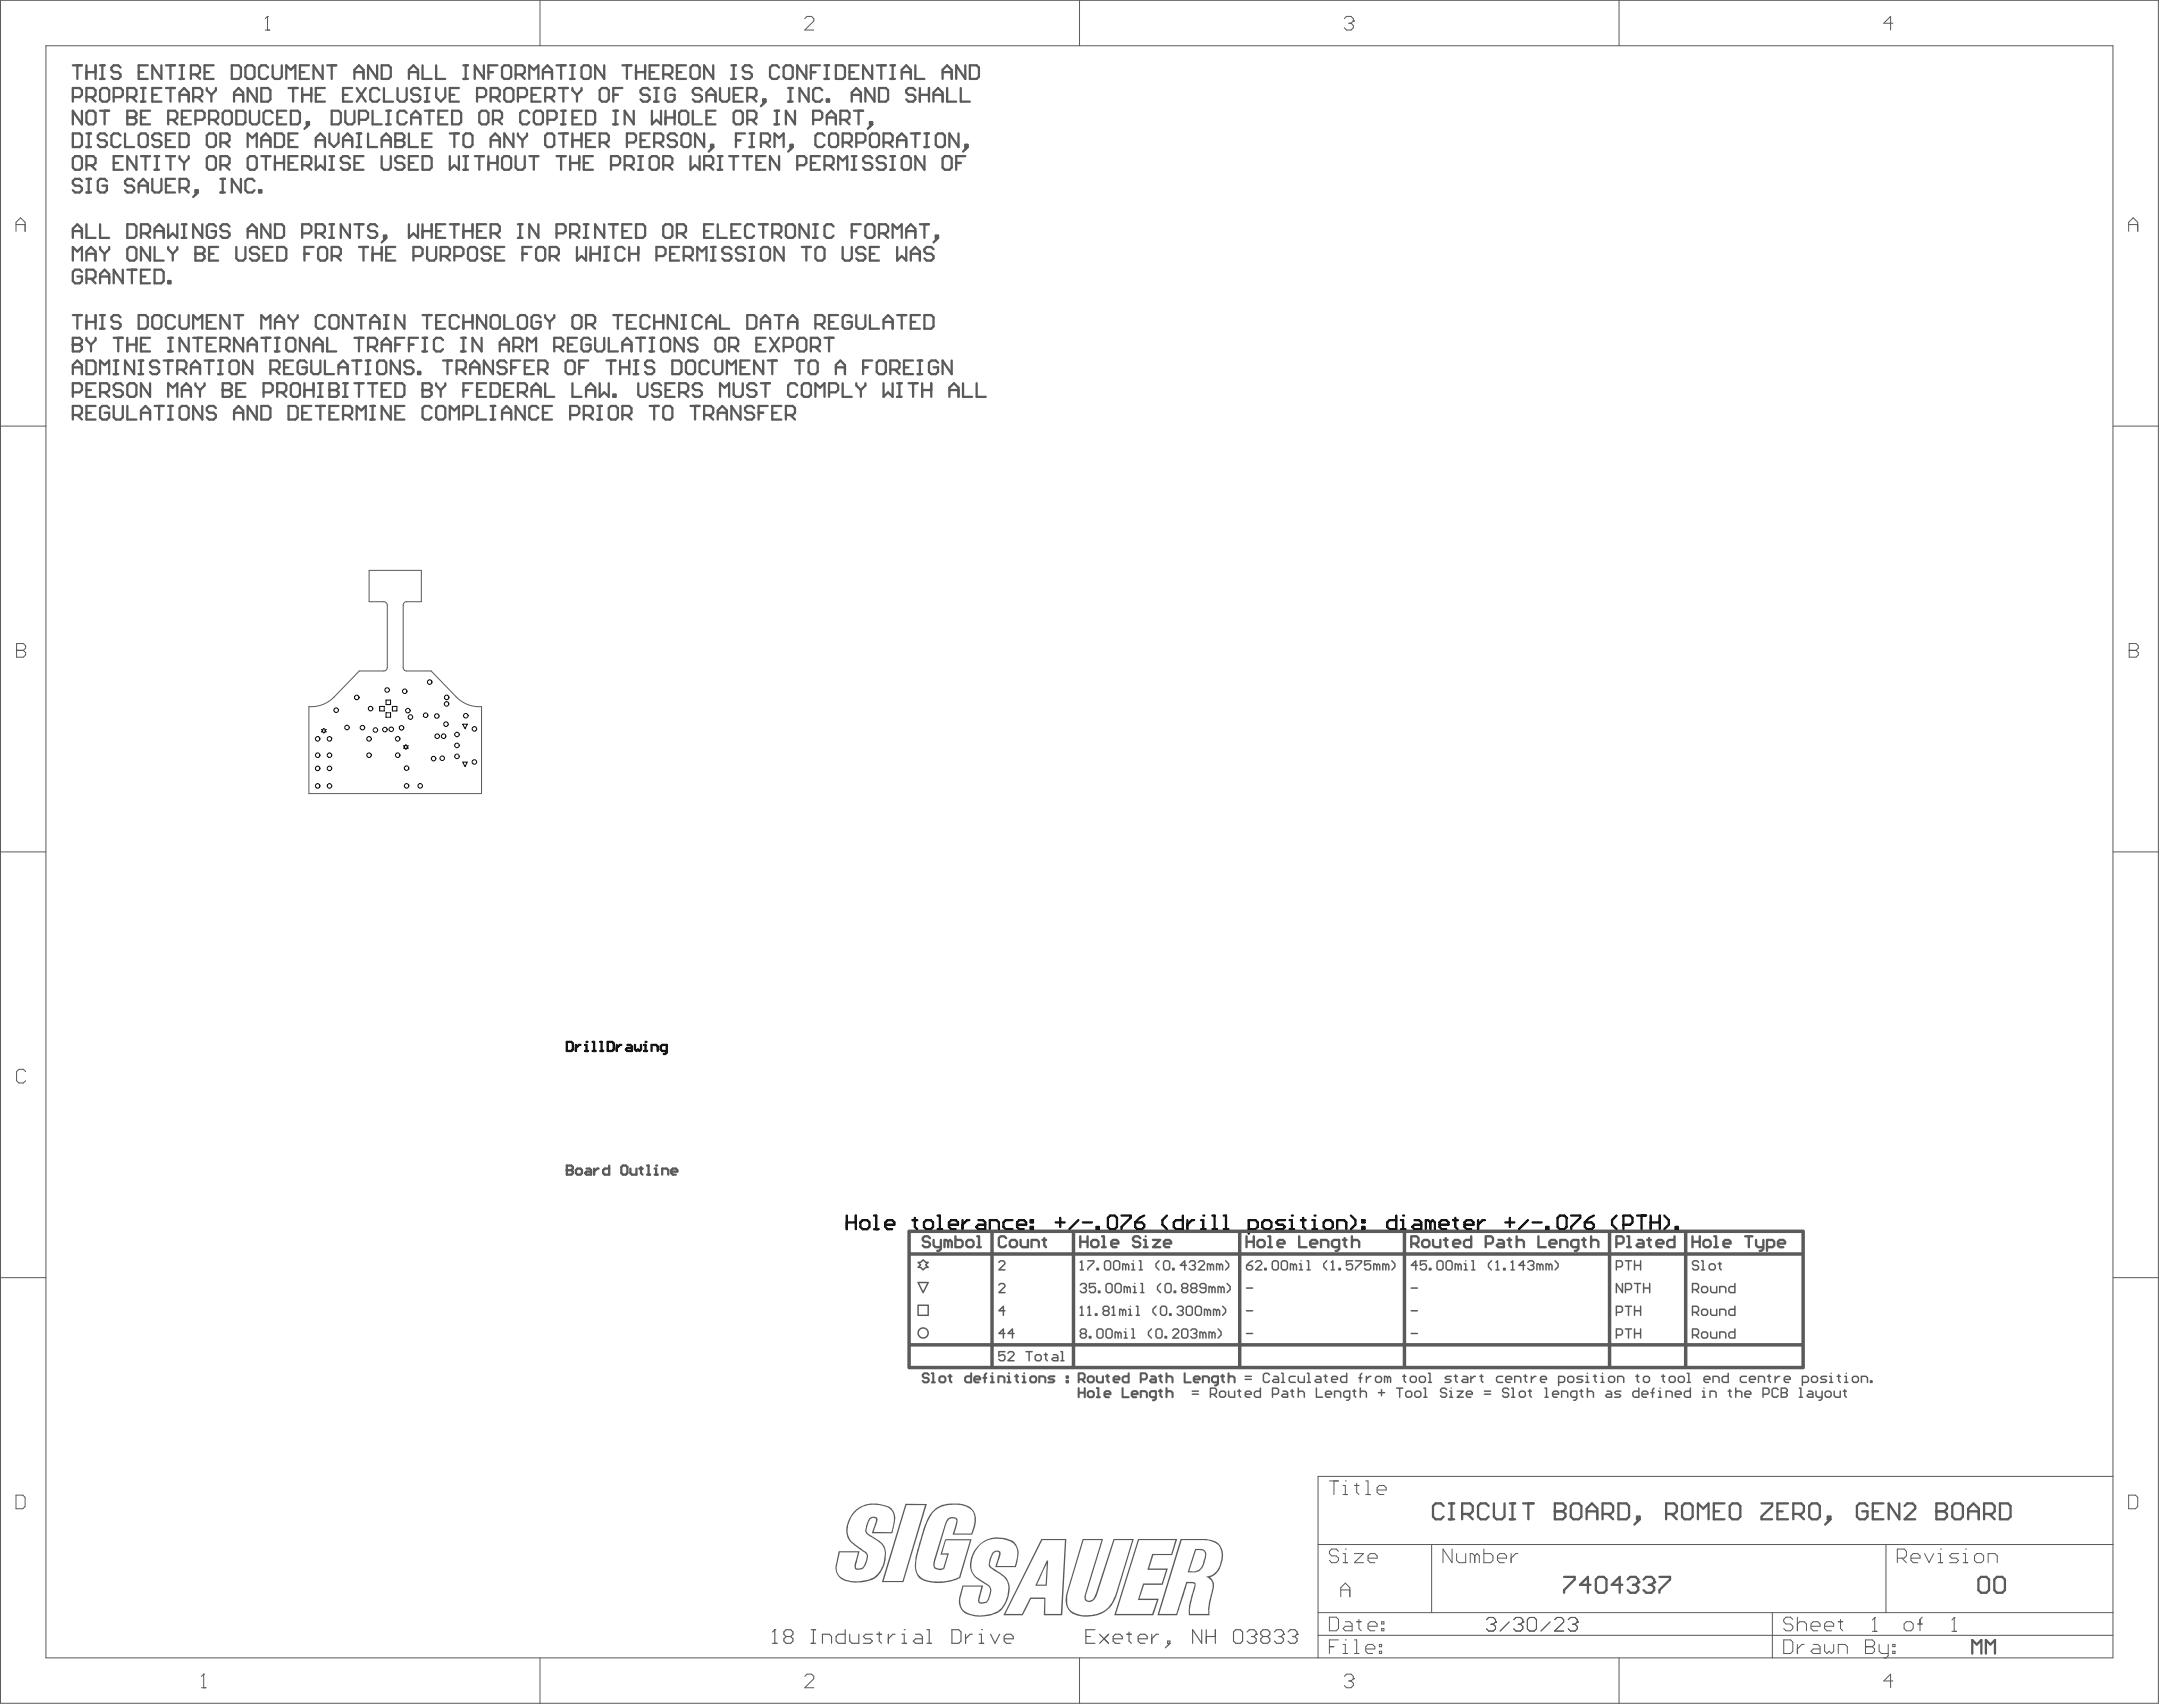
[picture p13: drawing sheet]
<svg xmlns="http://www.w3.org/2000/svg" width="402mm" height="317mm" viewBox="0 0 402 317" stroke-linecap="round" stroke-linejoin="round" font-family="sans-serif">
<path d="M71.4 111.9h-2.7v-5.8h9.7v5.8h-2.8M72 112.6v11.6M75 112.6v11.6M57.5 131.4v16.2h32.1v-16.2M71.4 124.8h-4.6l-4.6 4.8M75.6 124.8h4.6l4.7 4.8" fill="none" stroke="#5a5a5a" stroke-width=".19"/>
<path d="M105.4 216.8v1.7h.9l.3-.3v-.3l-.3-.3h-.9" fill="none" stroke="#5a5a5a" stroke-width=".42"/>
<circle cx="105.4" cy="217.6" r=".21" fill="#5a5a5a"/>
<g fill="none" stroke="#5a5a5a" stroke-width=".42">
<path d="M105.4 216.8h.9l.3 .3v.3l-.3 .2h-.9M107.1 217.6l.3-.2h.6l.3 .2v.6l-.3 .3h-.6l-.3-.3zM109.1 217.4h.6l.2 .2v.9h-.8l-.3-.3 .3-.3h.8M110.5 217.4v1.1M111.4 217.4h-.3l-.6 .5M113.3 216.8v1.7h-.8l-.3-.3v-.6l.3-.2h.8M115.6 217.1l.3-.3h.5l.3 .3v1.1l-.3 .3h-.5l-.3-.3zM117.3 217.4v.8l.2 .3h.9v-1.1M119 217.4h.5M119.2 217.1v1.1l.3 .3M120.4 216.8h.2v1.7M120.4 218.5h.5"/>
<path d="M121.8 218.5h.5M121.8 217.4h.3v1.1"/>
</g>
<circle cx="122.1" cy="216.8" r=".21" fill="#5a5a5a"/>
<path d="M123.2 218.5v-1.1h.8l.3 .2v.9M124.9 217.9h1.1v-.3l-.3-.2h-.5l-.3 .2v.6l.3 .3h.5" fill="none" stroke="#5a5a5a" stroke-width=".42"/>
<g fill="none" stroke="#5a5a5a" stroke-width=".19">
<path d="M.1 .1h401.4v316.7h-401.4zM8.5 8.5h384.5v299.9h-384.5zM100.5 .1v8.4M200.8 .1v8.4M301.2 .1v8.4M.1 79.3h8.4M393.1 79.3h8.4M71.4 111.9a.63 .63 0 0 1 .6 .7M75.6 111.9a.63 .63 0 0 0-.6 .7M62.2 129.6a6 6 0 0 1-4.7 1.8M72 124.2a.63 .63 0 0 1-.6 .6M75 124.2a.63 .63 0 0 0 .6 .6"/>
<path d="M84.9 129.6a6 6 0 0 0 4.7 1.8M.1 158.5h8.4M393.1 158.5h8.4M.1 237.6h8.4M393.1 237.6h8.4M393.1 274.6h-147.9v33.8M245.2 287.3h147.9M245.2 299.9h147.9M266.3 287.3v12.6M329.7 299.9v8.5M350.8 287.3v12.6M100.5 308.4v8.4"/>
<path d="M200.8 308.4v8.4M245.2 304.2h147.9M301.2 308.4v8.4"/>
</g>
<path d="M159.3 281.1a4.5 4.5 0 0 0-1.2 5.1l.6 .8 2.4 1.7a1.73 1.73 0 0 1 .1 2 1.45 1.45 0 0 1-2.1 1.1l-.1-.8 .6-2.3h-3.4l-.4 2.2a2.36 2.36 0 0 0 2.2 3.1 6.7 6.7 0 0 0 4.9-.9 5.2 5.2 0 0 0 1.4-5.4 6.1 6.1 0 0 0-2.6-2 1.17 1.17 0 0 1-.7-1l.5-1.9a1.03 1.03 0 0 1 1.7-.4v.6l-.7 1.9 3.3 .1a4.9 4.9 0 0 0 .1-3.9 3.4 3.4 0 0 0-2.8-1.2 4.7 4.7 0 0 0-3.8 1.2zM158.9 281.1a5.4 5.4 0 0 1 7-.4 3.6 3.6 0 0 1 .3 3.4l-.2 1.1h-3.9l.2-.6a3.9 3.9 0 0 0 .6-2.2 .95 .95 0 0 0-1.4 .8 1.88 1.88 0 0 0-.1 2l1 .7a3.8 3.8 0 0 1 2.3 2.2v.2a5.3 5.3 0 0 1-2.6 5.6h-.2a6.7 6.7 0 0 1-5.6-.3 2.58 2.58 0 0 1-.8-2.8l.5-2.3h3.9l-.7 2.6a.41 .41 0 0 0 .1 .6 .41 .41 0 0 0 .5 0 1.16 1.16 0 0 0 1.1-1l.2-.5a1.14 1.14 0 0 0-.6-1.6l-2-1.6a3.6 3.6 0 0 1-.5-4.5zM173.6 281.3a18.6 18.6 0 0 0-2.5 6.3l-.5 1.8a4 4 0 0 0 .5 3.8 5.1 5.1 0 0 0 4.1 .9 9 9 0 0 0 3.2-.8l2-6.8h-4.4l-.8 2.5 1.3-.1-.8 2.9a1.48 1.48 0 0 1-2-.3l-.1-.6 .2-.8 2-6.7a1.33 1.33 0 0 1 1.7-1.2 .79 .79 0 0 1 .5 1.3l-.5 1.7h3.2l.4-1.3a3.5 3.5 0 0 0-.3-2.9 4.2 4.2 0 0 0-3.8-1.1 4.3 4.3 0 0 0-3.4 1.4zM173.3 281.3a5.8 5.8 0 0 1 5.1-1.6 3.1 3.1 0 0 1 2.8 1.6l.3 1v.7l-.6 2.4h-3.7l.5-1.5a1.49 1.49 0 0 0 0-1.4 1.27 1.27 0 0 0-1.7 1.1l-2 6.6a1.08 1.08 0 0 0 .2 1.5l.5 .1 .7-.1 .8-2.5h-1.3l.9-2.9h4.9l-2.1 7.2-1.1 .5-1.4 .3-1.2 .1-1.7-.1a2.97 2.97 0 0 1-2.9-3.9l.4-2.3 1.3-4.3 .6-1.4zM182.2 287.5a5.1 5.1 0 0 0-1.3 4.9 4.6 4.6 0 0 0 2 1.7l1.1 .8a1.58 1.58 0 0 1 .2 1.9l-.1 .3a1.37 1.37 0 0 1-1.8 1.1 .85 .85 0 0 1-.3-1.2l.5-1.9h-3.3l-.5 2a2.45 2.45 0 0 0 2.2 3.2 7 7 0 0 0 4.9-.8 5.2 5.2 0 0 0 1.5-5.4 10.4 10.4 0 0 0-3.1-2.5 2 2 0 0 1 .1-2.1l.1-.4a.92 .92 0 0 1 .8-.7 .92 .92 0 0 1 .9 .4v.5l-.6 2h3.3l.4-1.9a2.45 2.45 0 0 0-2.2-3 4.8 4.8 0 0 0-4.8 1.1zM181.7 287.7a5.2 5.2 0 0 1 7.1-.7 3.8 3.8 0 0 1 .4 3.7l-.2 .8h-3.9l.7-2.1a.49 .49 0 0 0 0-.7 .49 .49 0 0 0-.8 0 3.5 3.5 0 0 0-.8 2.4l.2 .4 .9 .6a6.3 6.3 0 0 1 2.1 1.8 5.3 5.3 0 0 1-1.9 6.1l-.2 .1a6.9 6.9 0 0 1-6-.2 2.77 2.77 0 0 1-.9-2.8l.6-2.2h3.9l-.6 2.4a.46 .46 0 0 0-.1 .6 .46 .46 0 0 0 .6 .1 1.23 1.23 0 0 0 1.2-1.3l.1-.3a1.23 1.23 0 0 0-.8-1.7l-.4-.3a3.7 3.7 0 0 1-2.3-4.5l.5-1.3zM222.5 288.3l-1.3 3.9h.4a1.91 1.91 0 0 0 2.3-1.9 1.42 1.42 0 0 0-.1-1.9zM222.3 288.1h1a1.08 1.08 0 0 1 1 1.6 3.9 3.9 0 0 1-1.3 2.6l-.6 .2h-1.5zM168.6 280l-4.2 14.1h3.5l4.2-14.1zM168.4 279.7h4l-4.3 14.6h-4.1zM194.7 290.9l-1.8 3.8h1.6zM194.7 290.3h.3l-.3 4.6h-2.1zM201.4 286.2h3.8l-3.2 10.5a.73 .73 0 0 0 .2 .9 .73 .73 0 0 0 1-.1l.6-1.1 3.3-10.2h3.8l-3.2 10.6-.6 1.3a5.9 5.9 0 0 1-7.1 2.2 2.96 2.96 0 0 1-1.7-3.6zM201.6 286.5l-2.9 9.6a4.2 4.2 0 0 0 .3 3.3 5.9 5.9 0 0 0 7-.2l.8-1.1 .6-1.3 3.2-10.3h-3.3l-3.2 10a1.52 1.52 0 0 1-2.1 1.3 1.08 1.08 0 0 1-.2-1.2l3.1-10.1zM219.8 286.5l-4.2 13.7h3.2l1.9-6h1.1a.61 .61 0 0 1 .6 .4 .61 .61 0 0 1 0 .6l-.9 3.2-.1 1.8h3.4l-.1-.9 .4-2.3a5.2 5.2 0 0 0 .3-2.8l-.6-.7-.5-.2a3.4 3.4 0 0 0 2.9-3.2 2.56 2.56 0 0 0-1.9-3.4l-1.3-.2zM211.9 286.5l-4.3 13.7h6.7l.9-2.6h-3.5l.9-3.1h3.5l.8-2.5h-3.5l.9-3h3.6l.7-2.5zM193.9 286.5l-6.9 13.7h3.1l1.5-3.1h2.9l-.1 3.1h2.9l.8-13.7zM219.6 286.2h4.4a3.3 3.3 0 0 1 3 1.3 4.3 4.3 0 0 1 0 3.9 3.2 3.2 0 0 1-1.9 2 2.02 2.02 0 0 1 .5 2.5l-.5 2.6-.2 .9 .1 1h-3.8v-1.7l.9-3.4a.43 .43 0 0 0 .2-.4 .43 .43 0 0 0-.3-.4h-1.2l-1.8 5.9h-3.7zM211.7 286.2h7.3l-1 3h-3.5v.3l-.7 2.2h3.4l-.9 3.1h-3.5l-.8 2.6h3.6l-1.1 3h-7.2zM193.7 286.2h4.7l-.8 14.2h-3.4l.1-3h-2.5l-1.6 3h-3.6z" fill="#5a5a5a"/>
<path d="M290.9 293.3h2v.5l-2 2v.5M295.9 294.8h-2l1.5-1.5v3M296.9 293.8l.4-.5h1l.5 .5v2l-.5 .5h-1l-.4-.5zM301.8 294.8h-2l1.5-1.5v3M302.8 293.8l.5-.5h.9l.5 .5v.5M368.5 293.3h1l.5 .5v2l-.5 .5h-1l-.5-.5v-2zM371 293.8l.5-.5h1l.4 .5v2l-.4 .5h-1l-.5-.5zM366.9 307.6v-2.6l.8 .9 .9-.9v2.6M369.4 307.6v-2.6l.9 .9 .8-.9v2.6" fill="none" stroke="#5a5a5a" stroke-width=".42"/>
<g fill="none" stroke="#5a5a5a" stroke-width=".19">
<path d="M276.5 301.3l.4-.5h.9l.4 .5v.4M277.4 302.1h.4M277.8 302.1l.4 .4v.5l-.4 .4h-.9l-.4-.4M278.2 301.7h.1M278.2 301.7l-.4 .4M280.7 301.7l-1.7 1.7M281.6 301.3l.4-.5h.8l.5 .5v.4M282.4 302.1h.4M282.8 302.1l.5 .4v.5l-.5 .4h-.8l-.4-.4M283.3 301.7h.1M283.3 301.7l-.5 .4M284.5 300.8h.9l.4 .5v1.7l-.4 .4h-.9l-.4-.4v-1.7z"/>
<path d="M288.3 301.7l-1.7 1.7M289.2 301.3l.4-.5h.8l.5 .5v.4l-1.7 1.7h1.7M291.7 301.3l.4-.5h.9l.4 .5v.4M292.6 302.1h.4M293 302.1l.4 .4v.5l-.4 .4h-.9l-.4-.4M293.4 301.7h.1M293.4 301.7l-.4 .4"/>
</g>
<circle cx="304.7" cy="294.3" r=".21" fill="#5a5a5a"/>
<path d="M303.8 294.8h.4M304.2 294.8l.5 .5v.5l-.5 .5h-.9l-.5-.5M304.7 294.3l-.5 .5M305.7 293.8l.5-.5h1l.5 .5v.5" fill="none" stroke="#5a5a5a" stroke-width=".42"/>
<circle cx="307.7" cy="294.3" r=".21" fill="#5a5a5a"/>
<g fill="none" stroke="#5a5a5a" stroke-width=".42">
<path d="M269.5 279.6h1M270 279.6v3M277.9 279.6v2.5l.5 .5h1l.5-.5v-2.5M280.9 279.6h.9M281.3 279.6v3M283.3 279.6h2M284.3 279.6v3M289.2 279.6v3h1.5l.5-.5v-.5l-.5-.5h-1.5M268.5 280.1l-.5-.5h-.9l-.5 .5v2l.5 .5h.9l.5-.5M269.5 282.6h1M272 281.6h1.5l.5-.5v-1l-.5-.5h-1.5v3M273 281.6l1 1"/>
<path d="M276.9 280.1l-.5-.5h-1l-.5 .5v2l.5 .5h1l.5-.5M280.9 282.6h.9M306.7 294.8h.5M307.2 294.8l.5 .5v.5l-.5 .5h-1l-.5-.5M307.7 294.3l-.5 .5M308.7 293.3h2v.5l-2 2v.5"/>
</g>
<g fill="none" stroke="#5a5a5a" stroke-width=".21">
<path d="M143.7 305.7h.8M144.1 303.1h.1M144.1 303.1v2.6M144.1 303.1l-.4 .4M146.2 304.4l-.4 .4v.4l.4 .5h.9l.4-.5v-.4l-.4-.4M146.2 304.4l-.4-.4v-.5l.4-.4h.9l.4 .4v.5l-.4 .4M146.2 304.4h.9M150.9 305.7h.8M150.9 303.1h.8M151.3 303.1v2.6M153 305.7v-1.7h1.3l.4 .4v1.3M157.2 303.1v2.6h-1.3l-.4-.5v-.8l.4-.4h1.3"/>
<path d="M158.1 304v1.2l.4 .5h1.3v-1.7M162.3 304h-1.3l-.4 .4 .4 .4h.9l.4 .4-.4 .5h-1.3M163.1 304h.9M163.6 303.5v1.7l.4 .5M165.2 304v1.7M166.5 304h-.4l-.9 .8M167.8 305.7h.8M167.8 304h.4v1.7M168.2 303.1h.1M170.3 304h.9l.4 .4v1.3h-1.3l-.4-.5 .4-.4h1.3M172.4 305.7h.9M172.4 303.1h.4v2.6"/>
<path d="M177.1 303.1h1.2l.5 .4v1.7l-.5 .5h-1.2zM179.6 304v1.7M180.9 304h-.4l-.9 .8M182.1 305.7h.9M182.1 304h.5v1.7M182.6 303.1h.1M184.3 304l.8 1.7 .8-1.7M186.8 304.8h1.7v-.4l-.4-.4h-.9l-.4 .4v.8l.4 .5h.9M202 304.4h.8M203.7 303.1h-1.7v2.6h1.7M204.5 304l1.7 1.7M206.2 304l-1.7 1.7"/>
<path d="M207.1 304.8h1.7v-.4l-.5-.4h-.8l-.4 .4v.8l.4 .5h.8M209.6 304h.8M210 303.5v1.7l.4 .5M211.7 304.8h1.7v-.4l-.4-.4h-.9l-.4 .4v.8l.4 .5h.9M214.2 304v1.7M215.5 304h-.4l-.9 .8M217.2 305.2h.4v.5h-.4zM217.6 305.7l-.8 .8M223.5 303.1v2.6l-1.7-2.6v2.6M224.4 304.4h1.7M224.4 303.1v2.6M226.1 303.1v2.6"/>
<path d="M229.5 303.5l.4-.4h.8l.4 .4v1.7l-.4 .5h-.8l-.4-.5zM232 303.5l.4-.4h.9l.4 .4v.5M232.8 304.4h.5M233.3 304.4l.4 .4v.4l-.4 .5h-.9l-.4-.5M233.7 304h.1M233.7 304l-.4 .4M234.9 304.4l-.4 .4v.4l.4 .5h.9l.4-.5v-.4l-.4-.4M234.9 304.4l-.4-.4v-.5l.4-.4h.9l.4 .4v.5l-.4 .4M234.9 304.4h.9M237.1 303.5l.4-.4h.8l.4 .4v.5M237.9 304.4h.4M238.3 304.4l.4 .4v.4l-.4 .5h-.8l-.4-.5"/>
<path d="M238.7 304h.1M238.7 304l-.4 .4M239.6 303.5l.4-.4h.9l.4 .4v.5M240.4 304.4h.5M240.9 304.4l.4 .4v.4l-.4 .5h-.9l-.4-.5M241.3 304h.1M241.3 304l-.4 .4"/>
</g>
<circle cx="289.2" cy="281.1" r=".21" fill="#5a5a5a"/>
<g fill="none" stroke="#5a5a5a" stroke-width=".42">
<path d="M289.2 279.6h1.5l.5 .5v.5l-.5 .5h-1.5M292.7 279.6h1l.5 .5v2l-.5 .5h-1l-.5-.5v-2zM301.1 279.6h1.4l.5 .5v2l-.5 .5h-1.4zM313.4 279.6h1l.5 .5v2l-.5 .5h-1l-.5-.5v-2zM320.8 279.6h-2v3h2M322.3 279.6h.9l.5 .5v2l-.5 .5h-.9l-.5-.5v-2zM327.7 279.6h1.9v.5l-1.9 2v.5h1.9M332.6 279.6h-2v3h2M337 279.6h1l.5 .5v2l-.5 .5h-1l-.5-.5v-2zM350.3 279.6h-1.9v3h1.9M353.3 279.6v3l-2-3v3M360.2 279.6v3h1.5l.5-.5v-.5l-.5-.5h-1.5"/>
<path d="M295.1 281.1h2M295.1 282.6v-2l1-1 1 1v2M298.1 281.6h1.5l.5-.5v-1l-.5-.5h-1.5v3M299.1 281.6l1 1M304.5 282.1h.5v.5h-.5zM305 282.6l-1 1M309.9 281.6h1.5l.5-.5v-1l-.5-.5h-1.5v3M310.9 281.6l1 1M315.8 282.6v-3l1 1 1-1v3M318.8 281.1h1M330.6 281.1h1M333.6 281.6h1.5l.5-.5v-1l-.5-.5h-1.5v3"/>
<path d="M334.6 281.6l1 1M340 282.1h.5v.5h-.5zM340.5 282.6l-1 1M347.4 280.1l-.5-.5h-1l-.5 .5v2l.5 .5h1l.5-.5v-1h-1M348.4 281.1h1M354.3 280.1l.5-.5h1l.5 .5v.5l-2 2h2"/>
</g>
<circle cx="360.2" cy="281.1" r=".21" fill="#5a5a5a"/>
<g fill="none" stroke="#5a5a5a" stroke-width=".42">
<path d="M13.5 18.1h1.3l.4-.5v-.8l-.4-.4h-1.3v2.5M13.5 12.1h1.7M14.4 12.1v2.6M16.1 18.1h1.2l.5-.5v-.8l-.5-.4h-1.2v2.5M16.1 12.1v2.6M16.1 13.4h1.7M16.9 18.1l.9 .8M17.8 12.1v2.6M18.6 16.8l.4-.4h.9l.4 .4v1.7l-.4 .4h-.9l-.4-.4zM18.6 12.1h.9M18.6 14.7h.9M19 12.1v2.6"/>
<path d="M21.2 18.1h1.2l.4-.5v-.8l-.4-.4h-1.2v2.5M22.4 12.6l-.4-.5h-.8l-.5 .5v.4l.5 .4h.8l.4 .4v.5l-.4 .4h-.8l-.5-.4M23.7 18.1h1.3l.4-.5v-.8l-.4-.4h-1.3v2.5M24.5 18.1l.9 .8M25.8 13.4h.8M26.2 16.4h.9M26.2 18.9h.9M26.6 16.4v2.5M27.5 12.1h-1.7v2.6h1.7M28.3 17.6h.9M30 16.4h-1.7v2.5h1.7M30 12.1v2.6l-1.7-2.6v2.6"/>
<path d="M30.9 16.4h1.7M30.9 12.1h1.7M31.7 12.1v2.6M31.7 16.4v2.5M33.4 17.6h1.7M33.4 18.9v-1.7l.8-.8 .9 .8v1.7M33.4 12.1h.8M33.4 14.7h.8M33.8 12.1v2.6M35.5 13.8h1.3l.4-.4v-.8l-.4-.5h-1.3v2.6M35.9 18.1h1.3l.4-.5v-.8l-.4-.4h-1.3v2.5M36.4 13.8l.8 .9"/>
<path d="M36.8 18.1l.8 .8M38 13.4h.9M38.5 16.4v.4l.8 .8M39.3 17.6v1.3M39.7 12.1h-1.7v2.6h1.7M40.2 16.4v.4l-.9 .8M43.1 12.1h1.3l.4 .5v1.7l-.4 .4h-1.3zM43.5 17.6h1.7M43.5 18.9v-1.7l.9-.8 .8 .8v1.7M45.7 12.6l.4-.5h.8l.4 .5v1.7l-.4 .4h-.8l-.4-.4zM47.8 16.4v2.5l-1.7-2.5v2.5M48.6 16.4h1.3l.4 .4v1.7l-.4 .4h-1.3z"/>
<path d="M49.9 12.6l-.4-.5h-.9l-.4 .5v1.7l.4 .4h.9l.4-.4M50.7 12.1v2.2l.4 .4h.9l.4-.4v-2.2M53.3 14.7v-2.6l.8 .9 .8-.9v2.6M53.7 16.4h1.7M54.5 16.4v2.5M55.8 13.4h.8M56.2 17.6h1.7M56.2 16.4v2.5M57.5 12.1h-1.7v2.6h1.7M57.9 16.4v2.5M58.7 17.6h.9M60 12.1v2.6l-1.7-2.6v2.6"/>
<path d="M60.4 16.4h-1.7v2.5h1.7M60.9 12.1h1.6M61.7 12.1v2.6M63.8 17.6h.9M65.5 16.4h-1.7v2.5h1.7M65.9 13.4h1.7M65.9 14.7v-1.7l.9-.9 .8 .9v1.7M66.4 16.4l1.6 2.5M68 16.4l-1.6 2.5M70.2 12.1v2.6l-1.7-2.6v2.6M70.6 16.8l-.4-.4h-.9l-.4 .4v1.7l.4 .4h.9l.4-.4M71 12.1h1.3l.4 .5v1.7l-.4 .4h-1.3z"/>
<path d="M71.4 16.4v2.5h1.7M74 16.4v2.1l.4 .4h.8l.4-.4v-2.1M76.1 14.7v-1.7l.8-.9 .9 .9v1.7M76.1 13.4h1.7M78.2 16.8l-.4-.4h-.9l-.4 .4v.4l.4 .4h.9l.4 .5v.4l-.4 .4h-.9l-.4-.4M78.6 12.1v2.6h1.7M79 16.4h.9M79 18.9h.9M79.4 16.4v2.5M81.1 12.1v2.6h1.7M81.1 16.4v1.7l.9 .8 .8-.8v-1.7M83.7 17.6h.8"/>
<path d="M85.4 16.4h-1.7v2.5h1.7M86.2 12.1h.8M86.2 14.7h.8M86.6 12.1v2.6M88.7 18.1h1.3l.4-.5v-.8l-.4-.4h-1.3v2.5M90 12.1v2.6l-1.7-2.6v2.6M90.9 13.4h.8M91.3 18.1h1.2l.5-.5v-.8l-.5-.4h-1.2v2.5M92.1 18.1l.9 .8M92.5 12.1h-1.6v2.6M93.4 12.6l.4-.5h.9l.4 .5v1.7l-.4 .4h-.9l-.4-.4zM93.8 16.8l.4-.4h.9l.4 .4v1.7l-.4 .4h-.9l-.4-.4z"/>
<path d="M95.9 13.8h1.3l.4-.4v-.8l-.4-.5h-1.3v2.6M96.3 18.1h1.3l.4-.5v-.8l-.4-.4h-1.3v2.5M96.8 13.8l.8 .9M98.5 14.7v-2.6l.8 .9 .8-.9v2.6M98.9 17.6h.8M100.6 16.4h-1.7v2.5h1.7M101 14.7v-1.7l.8-.9 .9 .9v1.7M101 13.4h1.7M101.4 18.1h1.3l.4-.5v-.8l-.4-.4h-1.3v2.5M102.3 18.1l.8 .8M103.5 12.1h1.7M103.9 16.4h1.7"/>
<path d="M104.4 12.1v2.6M104.8 16.4v2.5M106.1 12.1h.8M106.1 14.7h.8M106.5 12.1v2.6M106.5 16.4v.4l.8 .8M107.3 17.6v1.3M108.2 12.6l.4-.5h.8l.5 .5v1.7l-.5 .4h-.8l-.4-.4zM108.2 16.4v.4l-.9 .8M111.6 16.8l.4-.4h.8l.4 .4v1.7l-.4 .4h-.8l-.4-.4zM112.4 12.1v2.6l-1.7-2.6v2.6M114.1 17.6h.8"/>
<path d="M115.8 16.4h-1.7v2.5M115.8 12.1h1.7M116.6 12.1v2.6M118.3 13.4h1.7M118.3 12.1v2.6M120 12.1v2.6M120.8 16.8l-.4-.4h-.8l-.4 .4v.4l.4 .4h.8l.4 .5v.4l-.4 .4h-.8l-.4-.4M120.8 13.4h.9M121.7 16.4h.8M121.7 18.9h.8M122.1 16.4v2.5M122.5 12.1h-1.7v2.6h1.7"/>
<path d="M123.4 13.8h1.2l.5-.4v-.8l-.5-.5h-1.2v2.6M124.2 13.8l.9 .9M125.5 16.8l-.4-.4h-.9l-.4 .4v1.7l.4 .4h.9l.4-.4v-.9h-.9M125.9 13.4h.9M127.6 12.1h-1.7v2.6h1.7M128.4 12.6l.5-.5h.8l.4 .5v1.7l-.4 .4h-.8l-.5-.4zM130.6 16.8l-.5-.4h-.8l-.4 .4v.4l.4 .4h.8l.5 .5v.4l-.5 .4h-.8l-.4-.4M131.4 17.6h1.7M131.4 18.9v-1.7l.8-.8 .9 .8v1.7M132.7 12.1v2.6l-1.7-2.6v2.6M133.9 16.4v2.1l.5 .4h.8l.4-.4v-2.1M136.1 12.1h.8"/>
<path d="M136.1 14.7h.8M136.5 17.6h.8M136.5 12.1v2.6M138.2 16.4h-1.7v2.5h1.7M139 18.1h1.3l.4-.5v-.8l-.4-.4h-1.3v2.5M139.9 12.6l-.5-.5h-.8l-.4 .5v.4l.4 .4h.8l.5 .4v.5l-.5 .4h-.8l-.4-.4M139.9 18.1l.8 .8M142 18.5h.4v.4h-.4zM142.4 18.9l-.9 .8M144.9 12.6l-.4-.5h-.8l-.5 .5v1.7l.5 .4h.8l.4-.4M145.8 12.6l.4-.5h.8l.5 .5v1.7l-.5 .4h-.8l-.4-.4zM146.6 16.4h.9"/>
<path d="M146.6 18.9h.9M147 16.4v2.5M150 12.1v2.6l-1.7-2.6v2.6M150.4 16.4v2.5l-1.7-2.5v2.5M150.8 13.4h.9M152.5 12.1h-1.7v2.6M152.9 16.8l-.4-.4h-.8l-.4 .4v1.7l.4 .4h.8l.4-.4M153.4 12.1h.8M153.4 14.7h.8M153.8 18.5h.4v.4h-.4zM153.8 12.1v2.6M155.5 12.1h1.3l.4 .5v1.7l-.4 .4h-1.3z"/>
<path d="M158 13.4h.9M158.4 17.6h1.7M158.4 18.9v-1.7l.9-.8 .8 .8v1.7M159.7 12.1h-1.7v2.6h1.7M162.2 12.1v2.6l-1.6-2.6v2.6M162.7 16.4v2.5l-1.7-2.5v2.5M163.1 12.1h1.7M163.5 16.4h1.3l.4 .4v1.7l-.4 .4h-1.3zM163.9 12.1v2.6M165.6 12.1h.9M165.6 14.7h.9M166 12.1v2.6"/>
<path d="M167.7 13.4h1.7M167.7 14.7v-1.7l.9-.9 .8 .9v1.7M170.3 16.8l-.5-.4h-.8l-.4 .4v.4l.4 .4h.8l.5 .5v.4l-.5 .4h-.8l-.4-.4M170.3 12.1v2.6h1.7M171.1 17.6h1.7M171.1 16.4v2.5M172.8 16.4v2.5M173.6 17.6h1.7M173.6 18.9v-1.7l.9-.8 .8 .8v1.7M175.3 14.7v-1.7l.9-.9 .8 .9v1.7M175.3 13.4h1.7M176.2 16.4v2.5h1.7"/>
<path d="M178.7 16.4v2.5h1.7M179.6 12.1v2.6l-1.7-2.6v2.6M180.4 12.1h1.3l.4 .5v1.7l-.4 .4h-1.3zM15.2 20.6v2.5l-1.7-2.5v2.5M16.1 21l.4-.4h.8l.5 .4v1.7l-.5 .4h-.8l-.4-.4zM18.6 20.6h1.7M19.5 20.6v2.5M23.7 20.6v2.5h1.3l.4-.4v-.4l-.4-.4h-1.3M15.2 50.6l-.4-.4h-.8l-.5 .4v1.7l.5 .4h.8l.4-.4v-.9h-.8M16.1 51.8h1.2l.5-.4v-.8l-.5-.4h-1.2v2.5M16.9 51.8l.9 .9M18.6 52.7v-1.7l.9-.8 .8 .8v1.7"/>
<path d="M18.6 51.4h1.7M22.8 50.2v2.5l-1.6-2.5v2.5M23.7 50.2h1.7M24.5 50.2v2.5M26.2 51.4h.9M27.9 50.2h-1.7v2.5h1.7M28.8 50.2h1.2l.4 .4v1.7l-.4 .4h-1.2zM31.3 52.3h.4v.4h-.4zM360.2 279.6h1.5l.5 .5v.5l-.5 .5h-1.5M363.6 279.6h1l.5 .5v2l-.5 .5h-1l-.4-.5v-2zM372 279.6h1.5l.5 .5v2l-.5 .5h-1.5zM366.1 281.1h2"/>
<path d="M366.1 282.6v-2l1-1 1 1v2M369.1 281.6h1.4l.5-.5v-1l-.5-.5h-1.4v3M370.1 281.6l.9 1"/>
</g>
<circle cx="23.7" cy="21.9" r=".21" fill="#5a5a5a"/>
<g fill="none" stroke="#5a5a5a" stroke-width=".42">
<path d="M13.5 24.8h1.3l.4 .4v1.7l-.4 .5h-1.3zM16.1 27.4h.8M16.1 24.8h.8M16.5 24.8v2.6M19.9 25.2l-.4-.4h-.9l-.4 .4v.5l.4 .4h.9l.4 .4v.4l-.4 .5h-.9l-.4-.5M22.4 25.2l-.4-.4h-.8l-.5 .4v1.7l.5 .5h.8l.4-.5M23.3 24.8v2.6h1.7M23.7 20.6h1.3l.4 .4v.4l-.4 .5h-1.3M25.8 25.2l.4-.4h.9l.4 .4v1.7l-.4 .5h-.9l-.4-.5zM26.2 21.9h.9M27.9 20.6h-1.7v2.5h1.7M30 25.2l-.4-.4h-.8l-.5 .4v.5l.5 .4h.8l.4 .4v.4l-.4 .5h-.8l-.5-.5"/>
<path d="M30.9 26.1h.8M31.3 22.3h1.3l.4-.4v-.9l-.4-.4h-1.3v2.5M32.1 22.3l.9 .8M32.6 24.8h-1.7v2.6h1.7M33.4 24.8h1.3l.4 .4v1.7l-.4 .5h-1.3zM33.8 21.9h.9M35.5 20.6h-1.7v2.5h1.7M36.4 22.3h1.2l.4-.4v-.9l-.4-.4h-1.2v2.5M38.5 25.2l.4-.4h.8l.5 .4v1.7l-.5 .5h-.8l-.4-.5zM38.9 22.3h1.3l.4-.4v-.9l-.4-.4h-1.3v2.5M39.7 22.3l.9 .8M41 26.5h1.3l.4-.4v-.9l-.4-.4h-1.3v2.6"/>
<path d="M41.4 21l.4-.4h.9l.4 .4v1.7l-.4 .4h-.9l-.4-.4zM41.8 26.5l.9 .9M44 20.6h1.2l.5 .4v1.7l-.5 .4h-1.2zM46.1 27.4v-2.6l.8 .9 .9-.9v2.6M46.5 20.6v2.1l.4 .4h.9l.4-.4v-2.1M48.6 27.4v-1.7l.9-.9 .8 .9v1.7M48.6 26.1h1.7M50.7 21l-.4-.4h-.8l-.5 .4v1.7l.5 .4h.8l.4-.4M51.1 24.8h1.3l.4 .4v1.7l-.4 .5h-1.3zM51.6 21.9h.8M53.3 20.6h-1.7v2.5h1.7M53.7 26.1h.8"/>
<path d="M54.1 20.6h1.3l.4 .4v1.7l-.4 .4h-1.3zM55.4 24.8h-1.7v2.6h1.7M57.1 22.7h.4v.4h-.4zM57.5 23.1l-.9 .9M58.7 27.4v-1.7l.9-.9 .8 .9v1.7M58.7 26.1h1.7M61.3 24.8v1.7l.8 .9 .9-.9v-1.7M61.7 20.6h1.3l.4 .4v1.7l-.4 .4h-1.3zM63.8 26.1h1.7M63.8 27.4v-1.7l.9-.9 .8 .9v1.7M64.2 20.6v2.1l.5 .4h.8l.4-.4v-2.1M66.4 27.4h.8"/>
<path d="M66.4 24.8h.8M66.8 22.3h1.2l.5-.4v-.9l-.5-.4h-1.2v2.5M66.8 24.8v2.6M68.5 24.8v2.6h1.7M69.3 20.6v2.5h1.7M71 26.1h1.7M71 27.4v-1.7l.8-.9 .9 .9v1.7M71.8 20.6h.9M71.8 23.1h.9M72.3 20.6v2.5M73.5 24.8v2.6h1.3l.4-.5v-.4l-.4-.4h-1.3M75.6 21l-.4-.4h-.8l-.4 .4v1.7l.4 .4h.8l.4-.4"/>
<path d="M76.5 21.9h1.7M76.5 23.1v-1.7l.8-.8 .9 .8v1.7M79 20.6h1.7M79.9 20.6v2.5M81.6 21.9h.8M83.2 20.6h-1.6v2.5h1.6M84.1 20.6h1.3l.4 .4v1.7l-.4 .4h-1.3zM89.2 21l.4-.4h.8l.5 .4v1.7l-.5 .4h-.8l-.4-.4zM91.7 22.3h1.3l.4-.4v-.9l-.4-.4h-1.3v2.5M92.5 22.3l.9 .8M98.5 21l-.5-.4h-.8l-.4 .4v1.7l.4 .4h.8l.5-.4M99.3 21l.4-.4h.9l.4 .4v1.7l-.4 .4h-.9l-.4-.4z"/>
<path d="M101.8 22.3h1.3l.4-.4v-.9l-.4-.4h-1.3v2.5M104.4 20.6h.8M104.4 23.1h.8M104.8 20.6v2.5M106.5 21.9h.8M108.2 20.6h-1.7v2.5h1.7M109 20.6h1.3l.4 .4v1.7l-.4 .4h-1.3zM114.1 20.6h.8M114.1 23.1h.8M114.5 20.6v2.5M117.9 20.6v2.5l-1.7-2.5v2.5M121.3 20.6v2.5l.8-.8 .9 .8v-2.5"/>
<path d="M123.8 21.9h1.7M123.8 20.6v2.5M125.5 20.6v2.5M126.3 21l.5-.4h.8l.4 .4v1.7l-.4 .4h-.8l-.5-.4zM128.9 20.6v2.5h1.7M131.4 21.9h.8M133.1 20.6h-1.7v2.5h1.7M136.5 21l.4-.4h.8l.5 .4v1.7l-.5 .4h-.8l-.4-.4zM139 22.3h1.3l.4-.4v-.9l-.4-.4h-1.3v2.5M139.9 22.3l.8 .8M144.1 20.6h.8M144.1 23.1h.8"/>
<path d="M144.5 20.6v2.5M147.9 20.6v2.5l-1.7-2.5v2.5M151.3 22.3h1.2l.4-.4v-.9l-.4-.4h-1.2v2.5M153.8 21.9h1.7M153.8 23.1v-1.7l.8-.8 .9 .8v1.7M156.3 22.3h1.3l.4-.4v-.9l-.4-.4h-1.3v2.5M157.2 22.3l.8 .8M158.9 20.6h1.7M159.7 20.6v2.5M161.8 22.7h.4v.4h-.4zM162.2 23.1l-.8 .9"/>
</g>
<circle cx="73.5" cy="26.1" r=".21" fill="#5a5a5a"/>
<g fill="none" stroke="#5a5a5a" stroke-width=".42">
<path d="M13.5 29.5l.5-.5h.8l.4 .5v1.7l-.4 .4h-.8l-.5-.4zM15.2 33.7l-.4-.4h-.8l-.5 .4v.4l.5 .4h.8l.4 .5v.4l-.4 .4h-.8l-.5-.4M16.1 30.7h1.2l.5-.4v-.8l-.5-.5h-1.2v2.6M16.1 33.3h.8M16.1 35.8h.8M16.5 33.3v2.5M16.9 30.7l.9 .9M19.9 33.7l-.4-.4h-.9l-.4 .4v1.7l.4 .4h.9l.4-.4v-.9h-.9M21.2 30.3h.8M22.8 29h-1.6v2.6h1.6M25 33.7l-.5-.4h-.8l-.4 .4v.4l.4 .4h.8l.5 .5v.4l-.5 .4h-.8l-.4-.4M25.4 29v2.6l-1.7-2.6v2.6"/>
<path d="M25.8 34.5h1.7M25.8 35.8v-1.7l.8-.8 .9 .8v1.7M26.2 29h1.7M27.1 29v2.6M28.3 33.3v2.1l.5 .4h.8l.4-.4v-2.1M28.8 29h.8M28.8 31.6h.8M29.2 29v2.6M30.9 29h1.7M30.9 34.5h.8M31.7 29v2.6M32.6 33.3h-1.7v2.5h1.7"/>
<path d="M33.4 29v.5l.8 .8M33.4 35h1.3l.4-.5v-.8l-.4-.4h-1.3v2.5M34.2 30.3v1.3M34.2 35l.9 .8M35.1 29v.5l-.9 .8M36.4 35.4h.4v.4h-.4zM36.8 35.8l-.9 .8M38.5 29.5l.4-.5h.8l.5 .5v1.7l-.5 .4h-.8l-.4-.4zM41 30.7h1.3l.4-.4v-.8l-.4-.5h-1.3v2.6M41 33.3h.8M41 35.8h.8M41.4 33.3v2.5"/>
<path d="M41.8 30.7l.9 .9M44.8 33.3v2.5l-1.7-2.5v2.5M46.1 29.5l.4-.5h.8l.5 .5v1.7l-.5 .4h-.8l-.4-.4zM47.3 33.7l-.4-.4h-.8l-.4 .4v1.7l.4 .4h.8l.4-.4M48.2 35.4h.4v.4h-.4zM48.6 29h1.7M49.5 29v2.6M51.1 30.3h1.7M51.1 29v2.6M52.8 29v2.6M53.7 30.3h.8M55.4 29h-1.7v2.6h1.7"/>
<path d="M56.2 30.7h1.3l.4-.4v-.8l-.4-.5h-1.3v2.6M57.1 30.7l.8 .9M58.7 29v2.6l.9-.9 .8 .9v-2.6M61.3 29h.8M61.3 31.6h.8M61.7 29v2.6M65.1 29.5l-.4-.5h-.9l-.4 .5v.4l.4 .4h.9l.4 .4v.5l-.4 .4h-.9l-.4-.4M65.9 30.3h.9M67.6 29h-1.7v2.6h1.7M71 29v2.2l.4 .4h.9l.4-.4v-2.2M73.5 24.8h1.3l.4 .4v.5l-.4 .4h-1.3M75.2 29.5l-.4-.5h-.8l-.5 .5v.4l.5 .4h.8l.4 .4v.5l-.4 .4h-.8l-.5-.4"/>
<path d="M76.1 24.8v2.6h1.7M76.1 30.3h.8M77.8 29h-1.7v2.6h1.7M78.6 26.1h.8M78.6 29h1.3l.4 .5v1.7l-.4 .4h-1.3zM80.3 24.8h-1.7v2.6h1.7M83.7 24.8h1.7M83.7 29v2.6l.8-.9 .9 .9v-2.6M84.5 24.8v2.6M86.2 25.2l.4-.4h.9l.4 .4v1.7l-.4 .5h-.9l-.4-.5zM86.2 29h.8M86.2 31.6h.8"/>
<path d="M86.6 29v2.6M88.3 29h1.7M89.2 29v2.6M90.9 30.3h1.6M90.9 29v2.6M91.3 26.1h1.7M91.3 27.4v-1.7l.8-.9 .9 .9v1.7M92.5 29v2.6M93.4 29.5l.4-.5h.9l.4 .5v1.7l-.4 .4h-.9l-.4-.4zM95.5 24.8v2.6l-1.7-2.6v2.6M95.9 29v2.2l.4 .4h.9l.4-.4v-2.2M96.3 24.8v.4l.9 .9"/>
<path d="M97.2 26.1v1.3M98 24.8v.4l-.8 .9M98.5 29h1.6M99.3 29v2.6M101.4 25.2l.4-.4h.9l.4 .4v1.7l-.4 .5h-.9l-.4-.5zM103.5 29h1.7M103.9 24.8h1.7M104.4 29v2.6M104.8 24.8v2.6M106.1 30.3h1.6M106.1 29v2.6M106.5 26.1h1.7"/>
<path d="M106.5 24.8v2.6M107.7 29v2.6M108.2 24.8v2.6M108.6 30.3h.8M109 26.1h.9M110.3 29h-1.7v2.6h1.7M110.7 24.8h-1.7v2.6h1.7M111.6 26.5h1.2l.4-.4v-.9l-.4-.4h-1.2v2.6M112.4 26.5l.8 .9M113.7 30.7h1.2l.5-.4v-.8l-.5-.5h-1.2v2.6M116.2 30.7h1.3l.4-.4v-.8l-.4-.5h-1.3v2.6M116.6 26.5h1.3l.4-.4v-.9l-.4-.4h-1.3v2.6"/>
<path d="M117 30.7l.9 .9M118.7 29h.9M118.7 31.6h.9M119.2 26.1h.8M119.2 29v2.6M120.8 24.8h-1.6v2.6h1.6M120.8 29.5l.5-.5h.8l.4 .5v1.7l-.4 .4h-.8l-.5-.4zM121.7 26.5h1.3l.4-.4v-.9l-.4-.4h-1.3v2.6M122.5 26.5l.9 .9M123.4 30.7h1.2l.5-.4v-.8l-.5-.5h-1.2v2.6M124.2 30.7l.9 .9M125.9 25.2l-.4-.4h-.9l-.4 .4v.5l.4 .4h.9l.4 .4v.4l-.4 .5h-.9l-.4-.5"/>
<path d="M126.8 25.2l.4-.4h.8l.4 .4v1.7l-.4 .5h-.8l-.4-.5zM128.4 29v2.6l.9-.9 .8 .9v-2.6M131 30.7h1.2l.5-.4v-.8l-.5-.5h-1.2v2.6M131 24.8v2.6l-1.7-2.6v2.6M131.8 30.7l.9 .9M132.2 26.9h.5v.5h-.5zM132.7 27.4l-.9 .8M133.5 29h.9M133.5 31.6h.9M133.9 29v2.6M135.6 29h1.7M136.5 29v2.6"/>
<path d="M136.9 26.1h.8M138.2 29h1.7M138.6 24.8h-1.7v2.6M139 29v2.6M139.4 24.8h.9M139.4 27.4h.9M139.9 24.8v2.6M140.7 30.3h.8M141.5 26.5h1.3l.4-.4v-.9l-.4-.4h-1.3v2.6M142.4 26.5l.8 .9M142.4 29h-1.7v2.6h1.7M144.1 27.4v-2.6l.8 .9 .9-.9v2.6"/>
<path d="M144.9 29v2.6l-1.7-2.6v2.6M147 26.9h.5v.5h-.5zM147.5 27.4l-.9 .8M148.3 30.7h1.3l.4-.4v-.8l-.4-.5h-1.3v2.6M150.8 30.3h.9M152.5 29h-1.7v2.6h1.7M153.4 25.2l-.5-.4h-.8l-.4 .4v1.7l.4 .5h.8l.5-.5M153.4 30.7h1.2l.5-.4v-.8l-.5-.5h-1.2v2.6M154.2 25.2l.4-.4h.9l.4 .4v1.7l-.4 .5h-.9l-.4-.5zM154.2 30.7l.9 .9M155.9 31.6v-2.6l.9 .9 .8-.9v2.6M156.8 26.5h1.2l.4-.4v-.9l-.4-.4h-1.2v2.6"/>
<path d="M157.6 26.5l.8 .9M158.4 29h.9M158.4 31.6h.9M158.9 29v2.6M159.3 26.5h1.3l.4-.4v-.9l-.4-.4h-1.3v2.6M161.8 25.2l.4-.4h.9l.4 .4v1.7l-.4 .5h-.9l-.4-.5zM162.2 29.5l-.4-.5h-.8l-.4 .5v.4l.4 .4h.8l.4 .4v.5l-.4 .4h-.8l-.4-.4M164.4 26.5h1.2l.4-.4v-.9l-.4-.4h-1.2v2.6M164.8 29.5l-.4-.5h-.9l-.4 .5v.4l.4 .4h.9l.4 .4v.5l-.4 .4h-.9l-.4-.4M165.2 26.5l.8 .9M165.6 29h.9M165.6 31.6h.9"/>
<path d="M166 29v2.6M166.9 26.1h1.7M166.9 27.4v-1.7l.8-.9 .9 .9v1.7M167.7 29.5l.5-.5h.8l.4 .5v1.7l-.4 .4h-.8l-.5-.4zM169.4 24.8h1.7M170.3 24.8v2.6M172 24.8h.8M172 27.4h.8M172 29v2.6l-1.7-2.6v2.6M172.4 24.8v2.6M174.1 25.2l.4-.4h.8l.5 .4v1.7l-.5 .5h-.8l-.4-.5zM175.3 29.5l.5-.5h.8l.4 .5v1.7l-.4 .4h-.8l-.5-.4z"/>
<path d="M177.9 30.3h.8M178.3 24.8v2.6l-1.7-2.6v2.6M179.6 26.9h.4v.5h-.4zM179.6 29h-1.7v2.6M180 27.4l-.9 .8M13.5 44.2v-1.6l.9-.9 .8 .9v1.6M13.5 48.5v-2.6l.9 .9 .8-.9v2.6M13.5 43h1.7M16.1 41.7v2.5h1.7M16.1 48.5v-1.7l.8-.9 .9 .9v1.7M16.1 47.2h1.7M18.6 41.7v2.5h1.7"/>
<path d="M18.6 45.9v.5l.9 .8M19.5 47.2v1.3M20.3 45.9v.5l-.8 .8M23.7 41.7h1.3l.4 .4v1.7l-.4 .4h-1.3zM23.7 46.4l.4-.5h.9l.4 .5v1.6l-.4 .5h-.9l-.4-.5zM26.2 43.4h1.3l.4-.4v-.9l-.4-.4h-1.3v2.5M27.1 43.4l.8 .8M27.9 45.9v2.6l-1.7-2.6v2.6M28.8 44.2v-1.6l.8-.9 .8 .9v1.6M28.8 43h1.6M28.8 45.9v2.6h1.6M31.3 41.7v2.5l.8-.8 .9 .8v-2.5"/>
<path d="M31.3 45.9v.5l.8 .8M32.1 47.2v1.3M33 45.9v.5l-.9 .8M33.8 44.2h.9M33.8 41.7h.9M34.2 41.7v2.5M36.4 45.9v2.6h1.2l.4-.5v-.4l-.4-.4h-1.2M37.6 41.7v2.5l-1.7-2.5v2.5M40.2 42.1l-.5-.4h-.8l-.4 .4v1.7l.4 .4h.8l.5-.4v-.8h-.9M42.7 42.1l-.4-.4h-.9l-.4 .4v.5l.4 .4h.9l.4 .4v.4l-.4 .4h-.9l-.4-.4M46.1 44.2v-1.6l.8-.9 .9 .9v1.6M46.1 43h1.7"/>
<path d="M50.3 41.7v2.5l-1.7-2.5v2.5M51.1 41.7h1.3l.4 .4v1.7l-.4 .4h-1.3zM56.2 43.4h1.3l.4-.4v-.9l-.4-.4h-1.3v2.5M58.7 43.4h1.3l.4-.4v-.9l-.4-.4h-1.3v2.5M59.6 43.4l.8 .8M61.3 44.2h.8M61.3 41.7h.8M61.7 41.7v2.5M65.1 41.7v2.5l-1.7-2.5v2.5M65.9 41.7h1.7M66.8 41.7v2.5M70.2 42.1l-.5-.4h-.8l-.4 .4v.5l.4 .4h.8l.5 .4v.4l-.5 .4h-.8l-.4-.4"/>
<path d="M71.4 43.8h.4v.4h-.4zM71.8 44.2l-.8 .9M76.1 41.7v2.5l.8-.8 .9 .8v-2.5M78.6 41.7v2.5M78.6 43h1.7M80.3 41.7v2.5M81.1 43h.9M82.8 41.7h-1.7v2.5h1.7M83.7 41.7h1.7M84.5 41.7v2.5M86.2 41.7v2.5M86.2 43h1.7"/>
<path d="M87.9 41.7v2.5M88.7 43h.9M90.4 41.7h-1.7v2.5h1.7M91.3 43.4h1.2l.5-.4v-.9l-.5-.4h-1.2v2.5M92.1 43.4l.9 .8M96.3 44.2h.9M96.3 41.7h.9M96.8 41.7v2.5M100.1 41.7v2.5l-1.6-2.5v2.5M103.5 43.4h1.3l.4-.4v-.9l-.4-.4h-1.3v2.5M106.1 43.4h1.2l.4-.4v-.9l-.4-.4h-1.2v2.5M106.9 43.4l.8 .8"/>
<path d="M108.6 44.2h.8M108.6 41.7h.8M109 41.7v2.5M112.4 41.7v2.5l-1.7-2.5v2.5M113.2 41.7h1.7M114.1 41.7v2.5M115.8 43h.8M117.5 41.7h-1.7v2.5h1.7M118.3 41.7h1.3l.4 .4v1.7l-.4 .4h-1.3zM123.4 42.1l.4-.4h.8l.5 .4v1.7l-.5 .4h-.8l-.4-.4zM125.9 43.4h1.3l.4-.4v-.9l-.4-.4h-1.3v2.5M126.8 43.4l.8 .8"/>
<path d="M131 43h.8M132.7 41.7h-1.7v2.5h1.7M133.5 41.7v2.5h1.7M136.1 43h.8M137.7 41.7h-1.6v2.5h1.6M140.3 42.1l-.4-.4h-.9l-.4 .4v1.7l.4 .4h.9l.4-.4M141.1 41.7h1.7M142 41.7v2.5M143.7 43.4h1.2l.4-.4v-.9l-.4-.4h-1.2v2.5M144.5 43.4l.8 .8M146.2 42.1l.4-.4h.9l.4 .4v1.7l-.4 .4h-.9l-.4-.4zM150.4 41.7v2.5l-1.7-2.5v2.5"/>
<path d="M151.3 44.2h.8M151.3 41.7h.8M151.7 41.7v2.5M155.1 42.1l-.5-.4h-.8l-.4 .4v1.7l.4 .4h.8l.5-.4M158.4 43h.9M160.1 41.7h-1.7v2.5M161 42.1l.4-.4h.8l.5 .4v1.7l-.5 .4h-.8l-.4-.4zM163.5 43.4h1.3l.4-.4v-.9l-.4-.4h-1.3v2.5M164.4 43.4l.8 .8M166 44.2v-2.5l.9 .9 .8-.9v2.5M168.6 44.2v-1.6l.8-.9 .9 .9v1.6M168.6 43h1.7"/>
<path d="M171.1 41.7h1.7M172 41.7v2.5M174.1 43.8h.4v.4h-.4zM174.5 44.2l-.9 .9"/>
</g>
<circle cx="36.4" cy="47.2" r=".21" fill="#5a5a5a"/>
<g fill="none" stroke="#5a5a5a" stroke-width=".42">
<path d="M36.4 45.9h1.2l.4 .5v.4l-.4 .4h-1.2M38.9 47.2h.8M40.6 45.9h-1.7v2.6h1.7M44 45.9v2.1l.4 .5h.8l.5-.5v-2.1M48.2 46.4l-.4-.5h-.9l-.4 .5v.4l.4 .4h.9l.4 .4v.4l-.4 .5h-.9l-.4-.5M49 47.2h.9M50.7 45.9h-1.7v2.6h1.7M51.6 45.9h1.2l.5 .5v1.6l-.5 .5h-1.2zM56.6 47.2h.9M58.3 45.9h-1.7v2.6M59.2 46.4l.4-.5h.8l.5 .5v1.6l-.5 .5h-.8l-.4-.5zM61.7 47.6h1.3l.4-.4v-.8l-.4-.5h-1.3v2.6"/>
<path d="M62.5 47.6l.9 .9M66.8 45.9h1.7M67.6 45.9v2.6M69.3 47.2h1.7M69.3 45.9v2.6M71 45.9v2.6M71.8 47.2h.9M73.5 45.9h-1.7v2.6h1.7M76.9 47.6h1.3l.4-.4v-.8l-.4-.5h-1.3v2.6M79.4 45.9v2.1l.5 .5h.8l.4-.5v-2.1M82 47.6h1.2l.5-.4v-.8l-.5-.5h-1.2v2.6M82.8 47.6l.9 .9"/>
<path d="M84.5 47.6h1.3l.4-.4v-.8l-.4-.5h-1.3v2.6M87 46.4l.5-.5h.8l.4 .5v1.6l-.4 .5h-.8l-.5-.5zM91.3 46.4l-.4-.5h-.9l-.4 .5v.4l.4 .4h.9l.4 .4v.4l-.4 .5h-.9l-.4-.5M92.1 47.2h.9M93.8 45.9h-1.7v2.6h1.7M97.2 47.2h.8M98.9 45.9h-1.7v2.6M99.7 46.4l.4-.5h.9l.4 .5v1.6l-.4 .5h-.9l-.4-.5zM102.3 47.6h1.2l.4-.4v-.8l-.4-.5h-1.2v2.6M103.1 47.6l.8 .9M107.3 45.9v2.6l.9-.9 .8 .9v-2.6M109.9 47.2h1.7"/>
<path d="M109.9 45.9v2.6M111.6 45.9v2.6M112.4 45.9h.8M112.4 48.5h.8M112.8 45.9v2.6M116.2 46.4l-.4-.5h-.9l-.4 .5v1.6l.4 .5h.9l.4-.5M117 47.2h1.7M117 45.9v2.6M118.7 45.9v2.6M122.1 47.6h1.3l.4-.4v-.8l-.4-.5h-1.3v2.6M124.6 47.2h.9M126.3 45.9h-1.7v2.6h1.7"/>
<path d="M127.2 47.6h1.2l.5-.4v-.8l-.5-.5h-1.2v2.6M128 47.6l.9 .9M129.7 48.5v-2.6l.9 .9 .8-.9v2.6M132.2 45.9h.9M132.2 48.5h.9M132.7 45.9v2.6M136.1 46.4l-.5-.5h-.8l-.4 .5v.4l.4 .4h.8l.5 .4v.4l-.5 .5h-.8l-.4-.5M138.6 46.4l-.4-.5h-.9l-.4 .5v.4l.4 .4h.9l.4 .4v.4l-.4 .5h-.9l-.4-.5M139.4 45.9h.9M139.4 48.5h.9M139.9 45.9v2.6M141.5 46.4l.5-.5h.8l.4 .5v1.6l-.4 .5h-.8l-.5-.5z"/>
<path d="M145.8 45.9v2.6l-1.7-2.6v2.6M149.1 45.9h1.7M150 45.9v2.6M151.7 46.4l.4-.5h.8l.5 .5v1.6l-.5 .5h-.8l-.4-.5zM156.8 45.9v2.1l.4 .5h.8l.4-.5v-2.1M161 46.4l-.4-.5h-.9l-.4 .5v.4l.4 .4h.9l.4 .4v.4l-.4 .5h-.9l-.4-.5M161.8 47.2h.9M163.5 45.9h-1.7v2.6h1.7M166.9 45.9v2.6l.8-.9 .9 .9v-2.6M169.4 47.2h1.7M169.4 48.5v-1.7l.9-.9 .8 .9v1.7M173.6 46.4l-.4-.5h-.8l-.4 .5v.4l.4 .4h.8l.4 .4v.4l-.4 .5h-.8l-.4-.5"/>
<path d="M13.5 62.8v2.6h1.3l.4-.5v-.4l-.4-.4h-1.3"/>
</g>
<circle cx="13.5" cy="64.1" r=".21" fill="#5a5a5a"/>
<g fill="none" stroke="#5a5a5a" stroke-width=".42">
<path d="M13.5 62.8h1.3l.4 .5v.4l-.4 .4h-1.3M13.5 73h1.3l.4-.5v-.8l-.4-.4h-1.3v2.5M16.1 62.8v.5l.8 .8M16.1 72.5h.8M16.9 64.1v1.3M17.8 71.3h-1.7v2.5h1.7M17.8 62.8v.5l-.9 .8M18.6 73h1.3l.4-.5v-.8l-.4-.4h-1.3v2.5M19.5 73l.8 .8M21.2 62.8h1.6M22 62.8v2.6M22.8 71.7l-.4-.4h-.8l-.4 .4v.4l.4 .4h.8l.4 .5v.4l-.4 .4h-.8l-.4-.4"/>
<path d="M23.7 64.1h1.7M23.7 62.8v2.6M23.7 71.7l.4-.4h.9l.4 .4v1.7l-.4 .4h-.9l-.4-.4zM25.4 62.8v2.6M26.2 64.1h.9M27.9 62.8h-1.7v2.6h1.7M27.9 71.3v2.5l-1.7-2.5v2.5M31.3 62.8h.8M31.3 65.4h.8M31.3 73.8v-2.5l.8 .8 .9-.8v2.5M31.7 62.8v2.6M33.8 72.5h1.7"/>
<path d="M33.8 73.8v-1.7l.9-.8 .8 .8v1.7M35.1 62.8v2.6l-1.7-2.6v2.6M35.9 62.8h1.7M36.4 71.3v.4l.8 .8M36.8 62.8v2.6M37.2 72.5v1.3M38 71.3v.4l-.8 .8M38.5 64.1h.8M40.2 62.8h-1.7v2.6h1.7M41 64.5h1.3l.4-.4v-.8l-.4-.5h-1.3v2.6M41.4 71.3v2.5h1.3l.4-.4v-.4l-.4-.5h-1.3M41.8 64.5l.9 .9"/>
<path d="M45.2 62.8v2.6l-1.7-2.6v2.6M46.1 64.1h1.7M46.1 65.4v-1.7l.8-.9 .9 .9v1.7M48.6 62.8h1.7M49.5 62.8v2.6M51.1 62.8h.9M51.1 65.4h.9M51.6 62.8v2.6M53.3 63.3l.4-.5h.8l.4 .5v1.6l-.4 .5h-.8l-.4-.5zM57.5 62.8v2.6l-1.7-2.6v2.6M58.3 64.1h1.7M58.3 65.4v-1.7l.9-.9 .8 .9v1.7"/>
<path d="M60.9 62.8v2.6h1.6M65.9 62.8h1.7M66.8 62.8v2.6M68.5 64.5h1.2l.5-.4v-.8l-.5-.5h-1.2v2.6M69.3 64.5l.9 .9M71 64.1h1.7M71 65.4v-1.7l.8-.9 .9 .9v1.7M73.5 64.1h.9M75.2 62.8h-1.7v2.6M76.1 64.1h.8M77.8 62.8h-1.7v2.6M78.6 62.8h.8"/>
<path d="M78.6 65.4h.8M79 62.8v2.6M82.4 63.3l-.4-.5h-.9l-.4 .5v1.6l.4 .5h.9l.4-.5M85.8 62.8h.8M85.8 65.4h.8M86.2 62.8v2.6M89.6 62.8v2.6l-1.7-2.6v2.6M93 64.1h1.7M93 65.4v-1.7l.8-.9 .9 .9v1.7M95.5 64.5h1.3l.4-.4v-.8l-.4-.5h-1.3v2.6M96.3 64.5l.9 .9M98 65.4v-2.6l.9 .9 .8-.9v2.6"/>
<path d="M103.1 64.5h1.3l.4-.4v-.8l-.4-.5h-1.3v2.6M103.9 64.5l.9 .9M105.6 64.1h.9M107.3 62.8h-1.7v2.6h1.7M109.9 63.3l-.5-.5h-.8l-.4 .5v1.6l.4 .5h.8l.5-.5v-.8h-.9M110.7 62.8v2.1l.4 .5h.9l.4-.5v-2.1M113.2 62.8v2.6h1.7M115.8 64.1h1.7M115.8 65.4v-1.7l.8-.9 .9 .9v1.7M118.3 62.8h1.7M119.2 62.8v2.6M120.8 62.8h.9"/>
<path d="M120.8 65.4h.9M121.3 62.8v2.6M123 63.3l.4-.5h.8l.4 .5v1.6l-.4 .5h-.8l-.4-.5zM127.2 62.8v2.6l-1.7-2.6v2.6M129.7 63.3l-.4-.5h-.9l-.4 .5v.4l.4 .4h.9l.4 .4v.4l-.4 .5h-.9l-.4-.5M133.1 63.3l.4-.5h.9l.4 .5v1.6l-.4 .5h-.9l-.4-.5zM135.6 64.5h1.3l.4-.4v-.8l-.4-.5h-1.3v2.6M136.5 64.5l.8 .9M140.7 64.1h.8M142.4 62.8h-1.7v2.6h1.7M143.2 62.8l1.7 2.6M144.9 62.8l-1.7 2.6"/>
<path d="M145.8 64.5h1.2l.5-.4v-.8l-.5-.5h-1.2v2.6M148.3 63.3l.4-.5h.9l.4 .5v1.6l-.4 .5h-.9l-.4-.5zM150.8 64.5h1.3l.4-.4v-.8l-.4-.5h-1.3v2.6M151.7 64.5l.8 .9M153.4 62.8h1.7M154.2 62.8v2.6"/>
</g>
<circle cx="41.4" cy="72.5" r=".21" fill="#5a5a5a"/>
<g fill="none" stroke="#5a5a5a" stroke-width=".42">
<path d="M41.4 71.3h1.3l.4 .4v.4l-.4 .4h-1.3M44 72.5h.8M45.7 71.3h-1.7v2.5h1.7M49 73h1.3l.4-.5v-.8l-.4-.4h-1.3v2.5M51.6 73h1.2l.5-.5v-.8l-.5-.4h-1.2v2.5M52.4 73l.9 .8M54.1 71.7l.4-.4h.9l.4 .4v1.7l-.4 .4h-.9l-.4-.4zM56.6 72.5h1.7M56.6 71.3v2.5M58.3 71.3v2.5M59.2 71.3h.8M59.2 73.8h.8"/>
<path d="M59.6 71.3v2.5M61.3 71.3v2.5h1.2l.5-.4v-.4l-.5-.5h-1.2"/>
</g>
<circle cx="61.3" cy="72.5" r=".21" fill="#5a5a5a"/>
<path d="M61.3 71.3h1.2l.5 .4v.4l-.5 .4h-1.2M63.8 71.3h.9M63.8 73.8h.9M64.2 71.3v2.5M65.9 71.3h1.7M66.8 71.3v2.5M68.5 71.3h1.7M69.3 71.3v2.5M71 72.5h.8M72.7 71.3h-1.7v2.5h1.7M73.5 71.3h1.3l.4 .4v1.7l-.4 .4h-1.3zM78.6 71.3v2.5h1.3l.4-.4v-.4l-.4-.5h-1.3" fill="none" stroke="#5a5a5a" stroke-width=".42"/>
<circle cx="78.6" cy="72.5" r=".21" fill="#5a5a5a"/>
<g fill="none" stroke="#5a5a5a" stroke-width=".42">
<path d="M13.5 58.6h1.7M14.4 58.6v2.5M16.1 58.6v2.5M16.1 59.9h1.7M17.8 58.6v2.5M18.6 58.6h.9M19 58.6v2.5M22.4 59l-.4-.4h-.8l-.5 .4v.5l.5 .4h.8l.4 .4v.4l-.4 .4h-.8l-.5-.4M25.8 58.6h1.3l.4 .4v1.7l-.4 .4h-1.3zM28.3 59l.5-.4h.8l.4 .4v1.7l-.4 .4h-.8l-.5-.4zM32.6 59l-.5-.4h-.8l-.4 .4v1.7l.4 .4h.8l.5-.4M33.4 58.6v2.1l.4 .4h.9l.4-.4v-2.1"/>
<path d="M38.5 59.9h.8M40.2 58.6h-1.7v2.5h1.7M42.7 58.6v2.5l-1.7-2.5v2.5M43.5 58.6h1.7M44.4 58.6v2.5M51.1 59.9h1.7M53.7 58.6v.4l.8 .9M54.5 59.9v1.2M55.4 58.6v.4l-.9 .9M60.4 59l-.4-.4h-.8l-.5 .4v1.7l.5 .4h.8l.4-.4M61.3 59l.4-.4h.8l.5 .4v1.7l-.5 .4h-.8l-.4-.4zM65.5 58.6v2.5l-1.7-2.5v2.5"/>
<path d="M66.4 58.6h1.6M67.2 58.6v2.5M68.9 59.9h1.7M71.4 58.6h.9M71.8 58.6v2.5M75.2 58.6v2.5l-1.7-2.5v2.5M78.6 58.6h1.7M79.4 58.6v2.5M81.1 59.9h.9M82.8 58.6h-1.7v2.5h1.7M85.4 59l-.5-.4h-.8l-.4 .4v1.7l.4 .4h.8l.5-.4M86.2 58.6v2.5"/>
<path d="M86.2 59.9h1.7M87.9 58.6v2.5M90.4 58.6v2.5l-1.7-2.5v2.5M91.3 59l.4-.4h.8l.5 .4v1.7l-.5 .4h-.8l-.4-.4zM93.8 58.6v2.5h1.7M96.3 59l.5-.4h.8l.4 .4v1.7l-.4 .4h-.8l-.5-.4zM100.6 59l-.5-.4h-.8l-.4 .4v1.7l.4 .4h.8l.5-.4v-.8h-.9M101.4 58.6v.4l.9 .9M102.3 59.9v1.2M103.1 58.6v.4l-.8 .9M106.5 59l.4-.4h.8l.5 .4v1.7l-.5 .4h-.8l-.4-.4zM114.1 58.6h1.7"/>
<path d="M114.9 58.6v2.5M116.6 59.9h.9M118.3 58.6h-1.7v2.5h1.7M120.8 59l-.4-.4h-.8l-.4 .4v1.7l.4 .4h.8l.4-.4M121.7 58.6v2.5M121.7 59.9h1.7M123.4 58.6v2.5M125.9 58.6v2.5l-1.7-2.5v2.5M126.8 58.6h.8M127.2 58.6v2.5M130.6 59l-.5-.4h-.8l-.4 .4v1.7l.4 .4h.8l.5-.4M131.4 59.9h1.7"/>
<path d="M133.9 58.6v2.5h1.7M139 58.6h1.3l.4 .4v1.7l-.4 .4h-1.3zM141.5 59.9h1.7M144.1 58.6h1.7M144.9 58.6v2.5M146.6 59.9h1.7M154.2 59.9h.9M155.9 58.6h-1.7v2.5h1.7M158.4 59l-.4-.4h-.8l-.4 .4v1.7l.4 .4h.8l.4-.4v-.8h-.8M159.3 58.6v2.1l.4 .4h.9l.4-.4v-2.1M161.8 58.6v2.5h1.7M164.4 59.9h1.6"/>
<path d="M166.9 58.6h1.7M167.7 58.6v2.5M169.4 59.9h.9M171.1 58.6h-1.7v2.5h1.7M172 58.6h1.2l.4 .4v1.7l-.4 .4h-1.2zM13.5 69.6v-1.7l.9-.8 .8 .8v1.7M13.5 77.2h1.3l.4-.4v-.9l-.4-.4h-1.3v2.5M13.5 68.3h1.7M14.4 77.2l.8 .8M16.1 67.1h1.2l.5 .4v1.7l-.5 .4h-1.2zM16.1 76.8h.8M17.8 75.5h-1.7v2.5h1.7"/>
<path d="M18.6 69.6v-2.5l.9 .8 .8-.8v2.5M18.6 61.1h.9M20.3 75.9l-.4-.4h-.9l-.4 .4v1.7l.4 .4h.9l.4-.4v-.8h-.8M21.2 75.5v2.1l.4 .4h.8l.4-.4v-2.1M21.2 69.6h.8M21.2 67.1h.8M21.6 67.1v2.5M23.7 75.5v2.5h1.7M25 67.1v2.5l-1.7-2.5v2.5M25.8 69.6h.8M25.8 67.1h.8M26.2 76.8h1.7"/>
<path d="M26.2 67.1v2.5M26.2 78v-1.7l.9-.8 .8 .8v1.7M28.8 75.5h1.6M29.6 67.5l-.4-.4h-.9l-.4 .4v.4l.4 .4h.9l.4 .4v.5l-.4 .4h-.9l-.4-.4M29.6 75.5v2.5M30.4 67.1h1.7M31.3 75.5h.8M31.3 78h.8M31.3 67.1v2.5M31.7 75.5v2.5M33 68.7h1.2l.5-.4v-.8l-.5-.4h-1.2v2.5M33.4 75.9l.4-.4h.9l.4 .4v1.7l-.4 .4h-.9l-.4-.4z"/>
<path d="M33.8 68.7l.9 .9M35.5 68.3h1.7M35.5 69.6v-1.7l.9-.8 .8 .8v1.7M35.9 61.1v-2.5l.9 .9 .8-.9v2.5M37.6 75.5v2.5l-1.7-2.5v2.5M38 67.1h1.7M38.9 67.1v2.5M40.2 75.9l-.5-.4h-.8l-.4 .4v.4l.4 .5h.8l.5 .4v.4l-.5 .4h-.8l-.4-.4M40.6 69.6h.8M40.6 67.1h.8M41 67.1v2.5M42.7 67.5l.4-.4h.9l.4 .4v1.7l-.4 .4h-.9l-.4-.4z"/>
<path d="M43.5 76.8h1.7M43.5 78v-1.7l.9-.8 .8 .8v1.7M46.9 67.1v2.5l-1.7-2.5v2.5M47.8 75.5v2.5l-1.7-2.5v2.5M48.6 75.5h1.3l.4 .4v1.7l-.4 .4h-1.3zM48.6 61.1v-2.5l.9 .9 .8-.9v2.5M50.3 68.7h1.3l.4-.4v-.8l-.4-.4h-1.3v2.5M51.1 68.7l.9 .9M51.1 61.1v-1.6l.9-.9 .8 .9v1.6M52.8 68.3h.9M53.7 75.5h1.2l.5 .4v1.7l-.5 .4h-1.2zM54.5 67.1h-1.7v2.5h1.7"/>
<path d="M56.2 76.8h.9M57.1 67.5l-.5-.4h-.8l-.4 .4v1.7l.4 .4h.8l.5-.4v-.9h-.9M57.9 75.5h-1.7v2.5h1.7M57.9 67.1v2.1l.4 .4h.9l.4-.4v-2.1M58.7 75.5h1.7M59.6 75.5v2.5M60.4 67.1v2.5h1.7M61.3 76.8h.8M63 75.5h-1.7v2.5h1.7M63 68.3h1.7M63 69.6v-1.7l.8-.8 .9 .8v1.7M63.8 77.2h1.3l.4-.4v-.9l-.4-.4h-1.3v2.5"/>
<path d="M64.7 77.2l.8 .8M65.5 67.1h1.7M66.4 67.1v2.5M66.4 78v-2.5l.8 .8 .8-.8v2.5M68 69.6h.9M68 67.1h.9M68.5 67.1v2.5M68.9 75.5h.8M68.9 78h.8M68.9 61.1v-1.6l.8-.9 .9 .9v1.6M69.3 75.5v2.5M70.2 67.5l.4-.4h.8l.4 .4v1.7l-.4 .4h-.8l-.4-.4z"/>
<path d="M71.4 61.1h.9M72.7 75.5v2.5l-1.7-2.5v2.5M73.5 76.8h.9M74.4 67.1v2.5l-1.7-2.5v2.5M75.2 75.5h-1.7v2.5h1.7M76.9 67.5l-.4-.4h-.9l-.4 .4v.4l.4 .4h.9l.4 .4v.5l-.4 .4h-.9l-.4-.4M77.8 69.2h.4v.4h-.4zM78.6 71.3h1.3l.4 .4v.4l-.4 .4h-1.3M80.3 75.9l-.4-.4h-.9l-.4 .4v1.7l.4 .4h.9l.4-.4M81.1 71.3v.4l.9 .8M81.1 75.9l.5-.4h.8l.4 .4v1.7l-.4 .4h-.8l-.5-.4zM82 72.5v1.3"/>
<path d="M82.4 67.1h1.7M82.8 71.3v.4l-.8 .8M83.2 67.1v2.5M83.7 78v-2.5l.8 .8 .9-.8v2.5M84.9 68.7h1.3l.4-.4v-.8l-.4-.4h-1.3v2.5M85.8 68.7l.8 .9M86.2 72.5h.8M86.2 77.2h1.3l.4-.4v-.9l-.4-.4h-1.3v2.5M87.5 69.6v-1.7l.8-.8 .9 .8v1.7M87.5 68.3h1.7M87.9 71.3h-1.7v2.5M88.7 72.5h.9"/>
<path d="M88.7 75.5v2.5h1.7M90.4 71.3h-1.7v2.5h1.7M91.3 71.3h1.2l.5 .4v1.7l-.5 .4h-1.2zM91.3 75.5h.8M91.3 78h.8M91.7 67.1v2.5l-1.7-2.5v2.5M91.7 75.5v2.5M93.4 76.8h1.7M93.4 78v-1.7l.8-.8 .9 .8v1.7M93.8 72.5h.9M94.2 67.5l-.4-.4h-.8l-.5 .4v.4l.5 .4h.8l.4 .4v.5l-.4 .4h-.8l-.5-.4M95.1 68.3h.8"/>
<path d="M95.5 71.3h-1.7v2.5h1.7M96.3 73h1.3l.4-.5v-.8l-.4-.4h-1.3v2.5M96.8 67.1h-1.7v2.5M97.2 73l.8 .8M97.6 75.5v2.5l-1.7-2.5v2.5M97.6 68.3h.9M98.9 72.5h1.7M98.9 73.8v-1.7l.8-.8 .9 .8v1.7M99.3 67.1h-1.7v2.5h1.7M100.1 75.9l-.4-.4h-.8l-.4 .4v1.7l.4 .4h.8l.4-.4M100.1 68.7h1.3l.4-.4v-.8l-.4-.4h-1.3v2.5M101 76.8h.8"/>
<path d="M101 68.7l.8 .9M101.4 71.3v2.5h1.7M102.7 75.5h-1.7v2.5h1.7M105.2 67.5l.4-.4h.9l.4 .4v1.7l-.4 .4h-.9l-.4-.4zM106.1 77.2h1.2l.4-.4v-.9l-.4-.4h-1.2v2.5M106.5 71.3v2.5h1.7M107.7 68.3h.9M108.6 77.2h1.3l.4-.4v-.9l-.4-.4h-1.3v2.5M109 72.5h1.7M109 60.3h1.3l.4-.4v-.9l-.4-.4h-1.3v2.5M109 73.8v-1.7l.9-.8 .8 .8v1.7M109.4 67.1h-1.7v2.5"/>
<path d="M109.4 77.2l.9 .8M109.9 60.3l.8 .8M111.1 75.5h.9M111.1 78h.9M111.6 71.3v2.5l.8-.8 .8 .8v-2.5M111.6 75.5v2.5M112.8 67.1h1.7M113.2 75.9l.5-.4h.8l.4 .4v1.7l-.4 .4h-.8l-.5-.4zM113.7 67.1v2.5M114.1 73.4h.4v.4h-.4zM115.4 68.3h1.6M115.4 67.1v2.5"/>
<path d="M115.8 77.2h1.2l.5-.4v-.9l-.5-.4h-1.2v2.5M116.6 77.2l.9 .8M117 67.1v2.5M117.9 69.6h.8M117.9 67.1h.8M118.3 67.1v2.5M118.7 71.3v2.1l.5 .4h.8l.4-.4v-2.1M120.8 75.5h1.7M121.7 67.5l-.4-.4h-.9l-.4 .4v.4l.4 .4h.9l.4 .4v.5l-.4 .4h-.9l-.4-.4M121.7 75.5v2.5M123 71.7l-.5-.4h-.8l-.4 .4v.4l.4 .4h.8l.5 .5v.4l-.5 .4h-.8l-.4-.4M123.4 75.9l.4-.4h.8l.5 .4v1.7l-.5 .4h-.8l-.4-.4z"/>
<path d="M123.8 72.5h.8M125.1 67.1h1.2l.5 .4v1.7l-.5 .4h-1.2zM125.5 71.3h-1.7v2.5h1.7M126.3 73h1.3l.4-.5v-.8l-.4-.4h-1.3v2.5M126.8 61.1h.8M127.2 73l.8 .8M127.6 67.5l.4-.4h.9l.4 .4v1.7l-.4 .4h-.9l-.4-.4zM128.4 75.5h1.7M129.3 75.5v2.5M130.6 71.7l-.5-.4h-.8l-.4 .4v.4l.4 .4h.8l.5 .5v.4l-.5 .4h-.8l-.4-.4M131 77.2h1.2l.5-.4v-.9l-.5-.4h-1.2v2.5M131.4 61.1v-1.6l.8-.9 .9 .9v1.6"/>
<path d="M131.8 77.2l.9 .8M131.8 67.5l-.4-.4h-.8l-.5 .4v1.7l.5 .4h.8l.4-.4M132.7 67.1v2.1l.4 .4h.8l.5-.4v-2.1M133.5 76.8h1.7M133.5 78v-1.7l.9-.8 .8 .8v1.7M133.9 73.8v-2.5l.9 .8 .8-.8v2.5M135.2 69.6v-2.5l.9 .8 .8-.8v2.5M136.5 71.3v2.1l.4 .4h.8l.5-.4v-2.1M137.7 75.5v2.5l-1.6-2.5v2.5M137.7 68.3h.9M139.4 67.1h-1.7v2.5h1.7M140.3 75.9l-.4-.4h-.9l-.4 .4v.4l.4 .5h.9l.4 .4v.4l-.4 .4h-.9l-.4-.4"/>
<path d="M140.7 71.7l-.4-.4h-.9l-.4 .4v.4l.4 .4h.9l.4 .5v.4l-.4 .4h-.9l-.4-.4M141.1 76.8h.9M141.5 71.3h1.7M141.5 61.1v-1.6l.9-.9 .8 .9v1.6M142 67.1v2.5l-1.7-2.5v2.5M142.4 71.3v2.5M142.8 75.5h-1.7v2.5M142.8 67.1h1.7M143.7 76.8h.8M143.7 67.1v2.5M145.3 75.5h-1.6v2.5h1.6M146.2 77.2h1.3l.4-.4v-.9l-.4-.4h-1.3v2.5"/>
<path d="M146.6 61.1v-1.6l.9-.9 .8 .9v1.6M147 77.2l.9 .8M147.9 67.1h1.7M148.3 71.7l-.4-.4h-.9l-.4 .4v1.7l.4 .4h.9l.4-.4M148.7 67.1v2.5M149.1 71.7l.5-.4h.8l.4 .4v1.7l-.4 .4h-.8l-.5-.4zM150.4 67.5l.4-.4h.9l.4 .4v1.7l-.4 .4h-.9l-.4-.4zM151.7 60.3h1.2l.5-.4v-.9l-.5-.4h-1.2v2.5M151.7 73.8v-2.5l.8 .8 .9-.8v2.5M152.5 60.3l.9 .8M154.2 73h1.3l.4-.5v-.8l-.4-.4h-1.3v2.5M155.5 68.3h1.7"/>
<path d="M155.5 69.6v-1.7l.8-.8 .9 .8v1.7M156.8 71.3v2.5h1.6M159.3 71.3v.4l.8 .8M160.1 72.5v1.3M160.6 68.3h.8M161 71.3v.4l-.9 .8M162.2 67.1h-1.6v2.5M163.1 67.5l.4-.4h.9l.4 .4v1.7l-.4 .4h-.9l-.4-.4zM164.4 61.1v-1.6l.8-.9 .8 .9v1.6M164.4 71.3v2.5l.8-.8 .8 .8v-2.5M165.6 68.7h1.3l.4-.4v-.8l-.4-.4h-1.3v2.5M166.5 68.7l.8 .9"/>
<path d="M166.9 71.3h.8M166.9 73.8h.8M167.3 71.3v2.5M168.2 68.3h.8M169 71.3h1.7M169.8 71.3v2.5M169.8 67.1h-1.6v2.5h1.6M170.7 69.6h.8M170.7 67.1h.8M171.1 67.1v2.5M171.5 72.5h1.7M171.5 71.3v2.5"/>
<path d="M173.2 71.3v2.5M174.5 67.5l-.4-.4h-.9l-.4 .4v1.7l.4 .4h.9l.4-.4v-.9h-.9M176.6 72.5h1.7M176.6 73.8v-1.7l.8-.8 .9 .8v1.7M177 67.1v2.5l-1.7-2.5v2.5M179.1 71.3v2.5h1.7M181.7 71.3v2.5h1.7"/>
</g>
<g fill="none" stroke="#5a5a5a" stroke-width=".19">
<path d="M49.3 5.6h.9M49.8 3.1h.1M49.8 3.1v2.5M49.8 3.1l-.5 .4M149.7 3.5l.4-.4h.9l.4 .4v.4l-1.7 1.7h1.7M250.1 3.5l.4-.4h.8l.4 .4v.4M250.9 4.3h.4M251.3 4.3l.4 .4v.5l-.4 .4h-.8l-.4-.4M251.7 3.9h.1M251.7 3.9l-.4 .4M352.1 4.3h-1.7l1.3-1.2v2.5M3 43v-1.7l.8-.8 .9 .8v1.7"/>
<path d="M3 41.8h1.7M396 43v-1.7l.8-.8 .9 .8v1.7M396 41.8h1.7M3.1 119.7h1.3l.4 .4v.4l-.4 .5 .4 .4v.4l-.4 .4h-1.3zM396.1 119.7h1.2l.5 .4v.4l-.5 .5 .5 .4v.4l-.5 .4h-1.2zM3.1 121h.1M3.1 121h1.3M396.1 121h.1M396.1 121h1.2M4.8 199.3l-.4-.4h-.9l-.4 .4v1.7l.4 .4h.9l.4-.4M3 278.1h1.2l.5 .4v1.7l-.5 .4h-1.2zM247.3 275.5h1.7"/>
<path d="M248.1 275.5v2.5M249.8 278h.9M249.8 276.3h.4v1.7M250.2 275.5h.1M251.9 276.3h.9M252.4 275.9v1.7l.4 .4M254.1 275.5h.4v2.5M254.1 278h.8M256.2 277.1h1.7v-.4l-.5-.4h-.8l-.4 .4v.9l.4 .4h.8M396 278.1h1.2l.5 .4v1.7l-.5 .4h-1.2zM249 288.5l-.4-.4h-.9l-.4 .4v.5l.4 .4h.9l.4 .4v.4l-.4 .5h-.9l-.4-.5M249.4 297v-1.7l.8-.8 .9 .8v1.7"/>
<path d="M249.4 295.7h1.7M249.8 289h.4v1.7M249.8 290.7h.9M250.2 288.1h.1M251.9 289h1.7l-1.7 1.7h1.7M254.5 289.8h1.7v-.4l-.5-.4h-.8l-.4 .4v.8l.4 .5h.8M270.1 288.1v2.6l-1.7-2.6v2.6M271 289v1.2l.4 .5h1.2v-1.7M274.3 289.4l-.4-.4h-.4v1.7M274.3 289.4v1.3M274.3 289.4l.5-.4 .4 .4v1.3M276 288.1v2.6h1.3l.4-.5v-.8l-.4-.4h-1.3"/>
<path d="M278.6 289.8h1.6v-.4l-.4-.4h-.8l-.4 .4v.8l.4 .5h.8M281.1 289v1.7M282.4 289h-.5l-.8 .8M352.9 289.8h1.3l.4-.4v-.9l-.4-.4h-1.3v2.6M353.8 289.8l.8 .9M355.5 289.8h1.7v-.4l-.5-.4h-.8l-.4 .4v.8l.4 .5h.8M358 289l.8 1.7 .9-1.7M360.5 290.7h.9M360.5 289h.5v1.7M361 288.1h.1M364.3 289h-1.2l-.5 .4 .5 .4h.8l.4 .4-.4 .5h-1.3M365.2 290.7h.8"/>
<path d="M365.2 289h.4v1.7M365.6 288.1h.1M367.3 289.4l.4-.4h.9l.4 .4v.8l-.4 .5h-.9l-.4-.5zM369.8 290.7v-1.7h1.3l.4 .4v1.3M37.5 313.9h.8M37.9 311.4h.1M37.9 311.4v2.5M37.9 311.4l-.4 .4M149.7 311.8l.4-.4h.9l.4 .4v.4l-1.7 1.7h1.7M247.3 300.8h1.3l.4 .4v1.7l-.4 .4h-1.3zM247.3 306.3h.8M249 305h-1.7v2.6"/>
<path d="M249.8 305.9h.4v1.7M249.8 307.6h.9M250.1 311.8l.4-.4h.8l.4 .4v.4M250.2 305h.1M250.2 301.6h.9l.4 .5v1.2h-1.3l-.4-.4 .4-.4h1.3M250.9 312.7h.4M251.3 312.7l.4 .4v.4l-.4 .4h-.8l-.4-.4M251.7 312.2h.1M251.7 312.2l-.4 .5M251.9 305h.5v2.6M251.9 307.6h.9M252.4 301.6h.8"/>
<path d="M252.8 301.2v1.7l.4 .4M254.1 306.7h1.6v-.4l-.4-.4h-.8l-.4 .4v.8l.4 .5h.8M254.5 302.5h1.7v-.4l-.5-.5h-.8l-.4 .5v.8l.4 .4h.8M256.6 305.9h.4v.4h-.4zM256.6 307.1h.4v.5h-.4zM257 302.9h.4v.4h-.4zM257 301.6h.4v.5h-.4zM276.5 301.3l.4-.5h.9l.4 .5v.4M277.4 302.1h.4M277.8 302.1l.4 .4v.5l-.4 .4h-.9l-.4-.4M278.2 301.7h.1M278.2 301.7l-.4 .4"/>
<path d="M280.7 301.7l-1.7 1.7M281.6 301.3l.4-.5h.8l.5 .5v.4M282.4 302.1h.4M282.8 302.1l.5 .4v.5l-.5 .4h-.8l-.4-.4M283.3 301.7h.1M283.3 301.7l-.5 .4M284.5 300.8h.9l.4 .5v1.7l-.4 .4h-.9l-.4-.4v-1.7zM288.3 301.7l-1.7 1.7M289.2 301.3l.4-.5h.8l.5 .5v.4l-1.7 1.7h1.7M291.7 301.3l.4-.5h.9l.4 .5v.4M292.6 302.1h.4M293 302.1l.4 .4v.5l-.4 .4h-.9l-.4-.4"/>
<path d="M293.4 301.7h.1M293.4 301.7l-.4 .4M331.8 305h1.3l.4 .4v1.7l-.4 .5h-1.3zM333.5 301.2l-.4-.4h-.9l-.4 .4v.4l.4 .5h.9l.4 .4v.4l-.4 .4h-.9l-.4-.4M334.3 302.1l.5-.5h.8l.4 .5v1.2M334.3 300.8v2.5M334.3 305.9v1.7M335.6 305.9h-.4l-.9 .8M336.9 302.5h1.7v-.4l-.5-.5h-.8l-.4 .5v.8l.4 .4h.8M337.3 305.9h.8l.5 .4v1.3h-1.3l-.4-.5 .4-.4h1.3M339.4 302.5h1.7v-.4l-.4-.5h-.9l-.4 .5v.8l.4 .4h.9M339.4 305.9v1.2l.4 .5 .5-.5 .4 .5 .4-.5v-1.2"/>
<path d="M341.9 301.6h.9M341.9 307.6v-1.7h1.3l.4 .4v1.3M342.4 301.2v1.7l.4 .4M347 306.3h.1M347 305h1.3l.4 .4v.5l-.4 .4 .4 .4v.4l-.4 .5h-1.3zM347 306.3h1.3M348.3 303.4h.8M348.7 300.9h.1M348.7 300.9v2.5M348.7 300.9l-.4 .4M349.5 305.9v1.2l.5 .5h1.2M351.2 305.9v2.1l-.4 .4h-.4"/>
<path d="M352.1 305.9h.4v.4h-.4zM352.1 307.1h.4v.5h-.4zM352.1 312.7h-1.7l1.3-1.3v2.5M354.2 302.1l.4-.5h.9l.4 .5v.8l-.4 .4h-.9l-.4-.4zM356.7 302.1h.9M357.6 300.8l-.4 .4v2.1M363.1 303.4h.8M363.5 300.9h.1M363.5 300.9v2.5M363.5 300.9l-.4 .4"/>
</g>
<g fill="none" stroke="#000" stroke-width=".19">
<path d="M59.8 135.7h.2l.2-.2 .3 .2h.2l-.2 .2 .2 .2h-.2l-.3 .2-.2-.2h-.2l.2-.2zM70.6 131.4h.9v.8h-.9zM71.8 130.2h.9v.9h-.9zM71.8 132.6h.9v.8h-.9zM73 131.4h.8v.8h-.8zM75.1 138.7h.2l.2-.2 .2 .2h.2l-.2 .2 .2 .3h-.2l-.2 .2-.2-.2h-.2l.2-.3zM86.1 134.7h.8l-.4 .8zM86.1 141.8h.8l-.4 .8z"/>
<circle cx="59.1" cy="137.4" r=".42"/>
<circle cx="61.3" cy="137.4" r=".42"/>
<circle cx="62.5" cy="132.1" r=".42"/>
<circle cx="64.5" cy="135.3" r=".42"/>
<circle cx="66.4" cy="129.7" r=".42"/>
<circle cx="67.4" cy="135.3" r=".42"/>
<circle cx="68.6" cy="137.4" r=".42"/>
<circle cx="68.9" cy="131.8" r=".42"/>
<circle cx="69.8" cy="135.8" r=".42"/>
<circle cx="71.6" cy="135.7" r=".42"/>
<circle cx="72" cy="128.3" r=".42"/>
<circle cx="72.8" cy="135.7" r=".42"/>
<circle cx="74" cy="137.4" r=".42"/>
<circle cx="74.7" cy="135.4" r=".42"/>
<circle cx="75.3" cy="128.6" r=".42"/>
<circle cx="75.9" cy="132.2" r=".42"/>
<circle cx="76.3" cy="133.4" r=".42"/>
<circle cx="79.2" cy="133" r=".42"/>
<circle cx="79.9" cy="126.9" r=".42"/>
<circle cx="81.3" cy="133.2" r=".42"/>
<circle cx="81.3" cy="136.9" r=".42"/>
<circle cx="82.5" cy="136.9" r=".42"/>
<circle cx="83" cy="134.7" r=".42"/>
<circle cx="83.1" cy="130.9" r=".42"/>
<circle cx="83.1" cy="129.7" r=".42"/>
<circle cx="85" cy="136.6" r=".42"/>
<circle cx="85" cy="138.7" r=".42"/>
<circle cx="86.6" cy="133.1" r=".42"/>
<circle cx="88.2" cy="135.6" r=".42"/>
<circle cx="59.1" cy="146.2" r=".42"/>
<circle cx="59.1" cy="142.9" r=".42"/>
<circle cx="59.1" cy="140.5" r=".42"/>
<circle cx="61.3" cy="146.2" r=".42"/>
<circle cx="61.3" cy="142.9" r=".42"/>
<circle cx="61.3" cy="140.5" r=".42"/>
<circle cx="68.6" cy="140.5" r=".42"/>
<circle cx="74" cy="140.5" r=".42"/>
<circle cx="75.6" cy="146.2" r=".42"/>
<circle cx="75.6" cy="142.9" r=".42"/>
<circle cx="78.2" cy="146.2" r=".42"/>
<circle cx="80.6" cy="141.1" r=".42"/>
<circle cx="82.3" cy="141" r=".42"/>
<circle cx="85" cy="140.7" r=".42"/>
<circle cx="88.2" cy="141.7" r=".42"/>
</g>
<g fill="none" stroke="#000" stroke-width=".42">
<path d="M105.4 193.8h.9l.3 .3v1.1l-.3 .3h-.9zM107.1 194.4v1.1M108 194.4h-.3l-.6 .5M108.8 195.5h.6M108.8 194.4h.3v1.1M110.2 195.5h.6M110.2 193.8h.3v1.7M111.6 195.5h.6M111.6 193.8h.3v1.7M113 193.8h.9l.3 .3v1.1l-.3 .3h-.9zM114.7 194.4v1.1M115.6 194.4h-.3l-.6 .5"/>
<path d="M116.7 194.4h.6l.2 .2v.9h-.8l-.3-.3 .3-.3h.8M118.1 194.4v.8l.3 .3 .3-.3 .3 .3 .2-.3v-.8M119.8 195.5h.6M119.8 194.4h.3v1.1M121.2 195.5v-1.1h.9l.2 .2v.9M124 195.5h-.8l-.3-.3v-.6l.3-.2h.8v1.4l-.3 .2h-.2M157.5 226.1v2.5M157.5 227.4h1.7M159.2 226.1v2.5M160.5 226.9h.8l.4 .5v.8l-.4 .4h-.8l-.5-.4v-.8zM162.6 228.6h.8M162.6 226.1h.4v2.5"/>
<path d="M164.7 227.8h1.7v-.4l-.4-.5h-.9l-.4 .5v.8l.4 .4h.9M169.8 226.9h.8M170.2 226.5v1.7l.4 .4M171.9 227.4l.4-.5h.8l.5 .5v.8l-.5 .4h-.8l-.4-.4zM174.4 228.6h.8M174.4 226.1h.4v2.5M176.5 227.8h1.7v-.4l-.4-.5h-.9l-.4 .5v.8l.4 .4h.9M179.1 226.9v1.7M180.3 226.9h-.4l-.8 .9M182 226.9h.9l.4 .5v1.2h-1.3l-.4-.4 .4-.4h1.3M184.1 228.6v-1.7h1.3l.4 .5v1.2M188.3 226.9h-1.2l-.4 .5v.8l.4 .4h1.2"/>
<path d="M189.2 227.8h1.7v-.4l-.4-.5h-.9l-.4 .5v.8l.4 .4h.9M191.7 226.9h.4v.5h-.4zM191.7 228.2h.4v.4h-.4zM196.4 227.4h1.7M197.2 226.5v1.7M200.6 226.9l-1.7 1.7M201.4 227.4h1.7M204 228.2h.4v.4h-.4zM206.5 226.1h.9l.4 .4v1.7l-.4 .4h-.9l-.4-.4v-1.7zM208.6 226.1h1.7v.4l-1.7 1.7v.4M211.2 227.4h1.2l.4 .4v.4l-.4 .4h-.8l-.4-.4zM212.8 226.1l-.8 .4-.8 .9"/>
<path d="M217.1 226.1l-.9 .8v.9l.9 .8M220 226.1v2.5h-1.2l-.5-.4v-.8l.5-.5h1.2M220.9 226.9v1.7M222.1 226.9h-.4l-.8 .9M223.4 228.6h.9M223.4 226.9h.4v1.7M225.5 228.6h.9M225.5 226.1h.4v2.5M227.6 228.6h.9M227.6 226.1h.5v2.5M232.3 228.6h1.2l.5-.4v-.8l-.5-.5h-1.2v2.6M235.2 226.9h.9l.4 .5v.8l-.4 .4h-.9l-.4-.4v-.8z"/>
<path d="M239 226.9h-1.2l-.5 .5 .5 .4h.8l.4 .4-.4 .4h-1.3M239.9 228.6h.8M239.9 226.9h.4v1.7M242 226.9h.8M242.4 226.5v1.7l.4 .4M244.1 228.6h.8M244.1 226.9h.4v1.7M246.6 226.9h.9l.4 .5v.8l-.4 .4h-.9l-.4-.4v-.8zM248.8 228.6v-1.7h1.2l.4 .5v1.2M251.3 226.1l.8 .8v.9l-.8 .8M253.4 226.9h.4v.5h-.4zM253.4 228.2h.4v.4h-.4z"/>
<path d="M253.8 228.6l-.4 .5M259.7 226.1v2.5h-1.2l-.5-.4v-.8l.5-.5h1.2M260.6 228.6h.8M260.6 226.9h.4v1.7M263.1 226.9h.9l.4 .5v1.2h-1.3l-.4-.4 .4-.4h1.3M266.1 227.4l-.5-.5h-.4v1.7M266.1 227.4v1.2M266.1 227.4l.4-.5 .4 .5v1.2M267.8 227.8h1.7v-.4l-.5-.5h-.8l-.4 .5v.8l.4 .4h.8M270.3 226.9h.8M270.7 226.5v1.7l.4 .4M272.4 227.8h1.7v-.4l-.4-.5h-.9l-.4 .5v.8l.4 .4h.9"/>
<path d="M274.9 226.9v1.7M276.2 226.9h-.4l-.9 .9M280 227.4h1.7M280.9 226.5v1.7M284.2 226.9l-1.7 1.7M285.1 227.4h1.7M287.6 228.2h.4v.4h-.4zM290.1 226.1h.9l.4 .4v1.7l-.4 .4h-.9l-.4-.4v-1.7zM292.3 226.1h1.7v.4l-1.7 1.7v.4M294.8 227.4h1.3l.4 .4v.4l-.4 .4h-.9l-.4-.4zM296.5 226.1l-.9 .4-.8 .9M300.7 226.1l-.8 .8v.9l.8 .8"/>
<path d="M302 227.8h1.2l.5-.4v-.9l-.5-.4h-1.2v2.5M304.5 226.1h1.7M305.4 226.1v2.5M307 227.4h1.7M307 226.1v2.5M308.7 226.1v2.5M309.6 226.1l.8 .8v.9l-.8 .8M311.7 228.2h.4v.4h-.4z"/>
</g>
<g fill="#000">
<circle cx="109.1" cy="193.8" r=".21"/>
<circle cx="120.1" cy="193.8" r=".21"/>
<circle cx="223.8" cy="226.1" r=".21"/>
<circle cx="240.3" cy="226.1" r=".21"/>
<circle cx="244.5" cy="226.1" r=".21"/>
<circle cx="261" cy="226.1" r=".21"/>
</g>
<path d="M212.9 229.9a.22 .22 0 0 1 .4 0 .22 .22 0 0 1-.4 0zM210.9 229.8l.9-.1 .5 .6-.2 .2-.4-.3h-.5l-.2 .2 .2 .3h.6l.5 .4v.7l-.5 .4-.9-.1-.4-.5 .3-.2 .4 .4h.5l.2-.3-.2-.3h-.6l-.5-.4-.1-.5zM186 229.8l.8-.1 .6 .6-.2 .2-.5-.3h-.5l-.2 .2v1.1l.2 .3h.5l.3-.3h.3v.3l-.5 .4-.8-.1-.4-.5v-1.3zM171.5 230.1l.5-.4h.7l.4 .4v.3l-.1 .1-.4-.3h-.5l-.2 .2 .2 .3h.6l.4 .4 .1 .5-.4 .5-.8 .1-.5-.4-.1-.2 .2-.2 .5 .4h.5l.2-.3-.2-.3h-.6l-.5-.4zM175.5 230.5a.62 .62 0 0 1 .9 .2l.3-.3 .5 .4v1.3l-.2 .1-.2-.2v-.9l-.1-.2-.1 .2v.9l-.2 .2-.2-.1v-1l-.3-.3v1.2l-.2 .2-.2-.1zM314.7 229.8h.3l.1 .2v.7h.9v-.7v-.2h.3v2.3l-.1 .1-.2-.2v-.8h-.9v.8l-.3 .2-.1-.1zM231.7 229.8h.3l.1 .2v.7h.9v-.7l.1-.2h.3v2.3l-.2 .1-.2-.2v-.8h-.9v.8l-.2 .2-.2-.1zM200.8 229.8h.3l.1 .2v.7h.9v-.7v-.2h.4v2.3l-.2 .1-.2-.2v-.8h-.9v.8l-.2 .2-.2-.1zM330.9 231.1h.9l-.2-.3h-.5zM320.8 231.1h.9l-.2-.3h-.5zM308.3 231.1h.9l-.2-.3h-.5zM300.9 230.2v.9h.7l.2-.2v-.5l-.2-.2zM288.4 231.1h.9l-.2-.3h-.5zM276.6 230.2v.9h.7l.2-.2v-.5l-.2-.2zM270.5 231.1h.9l-.2-.3h-.5zM262.7 230.2v.9h.7l.2-.2v-.5l-.2-.2zM243.9 231.1h.9l-.2-.3h-.5zM237.8 231.1h1l-.3-.3h-.5zM216.7 231.1h.9l-.2-.3h-.5zM206.9 231.1h.9l-.2-.3h-.5zM328.9 230.8v1h.7l.2-.3v-.4l-.2-.3zM326.5 230.5h.3l.1 1 .2 .3h.7v-1.2l.1-.1h.3v1.8l-.4 .5-.5 .1-.2-.2 .7-.5h-.8l-.5-.4zM317.1 231.1v.4l.2 .3h.5l.2-.3v-.4l-.2-.3h-.5zM310.4 231.1v.4l.2 .3h.7v-1h-.7zM304.7 231.6l.1 .2h.7v-.3h-.7zM292.5 231.1v.4l.2 .3h.7v-1h-.7zM278.7 231.6l.1 .2h.7v-.3h-.7zM272.5 231.1v.4l.2 .3h.7v-1h-.7zM266.4 230.5h.3l.1 1 .2 .3h.7v-1.2l.1-.1h.3v1.6l-1.2 .1-.5-.4zM264.8 231.1v.4l.2 .3h.5l.2-.3v-.4l-.2-.3h-.5zM248 231.1v.4l.2 .3h.7v-1h-.7zM234.1 231.1v.4l.2 .3h.5l.2-.3v-.4l-.2-.3h-.5zM203.2 231.1v.4l.2 .3h.5l.2-.3v-.4l-.2-.3h-.5zM189.7 230.5h.3l.1 1 .2 .3h.7v-1.2l.1-.1h.3v1.6h-1.4l-.4-.5zM188 231.1v.4l.3 .3h.5l.2-.3v-.4l-.2-.3h-.5zM180 231.1v.4l.2 .3h.5l.2-.3v-.4l-.2-.3h-.5zM177.9 230.8v1h.7a.6 .6 0 0 0 0-1zM173.5 230.5h.3l.1 1 .2 .3h.7v-1.2l.2-.2 .2 .1v1.8l-.4 .5-.5 .1-.2-.2 .7-.5h-.8l-.5-.4zM330.6 230.8l.5-.4 .8 .1 .4 .5-.1 .5h-1.3l.2 .3h.8v.3l-.8 .1-.5-.4zM324.5 229.8l1.5-.1 .2 .3-.2 .2h-.5v1.8l-.2 .2-.2-.2v-1.8l-.6-.1zM320.4 230.8l.5-.4 .8 .1 .4 .5v.5h-1.3l.2 .3h.7v.3l-.8 .1-.5-.4zM318.7 229.8l.5-.1 .2 .3v1.8h.3l.1 .2-.2 .2h-.7l-.2-.2v-.2h.3v-1.6l-.3-.1zM316.6 231.3a.96 .96 0 0 1 1.9 0 .96 .96 0 0 1-1.9 0zM310 230.8l.5-.4h.8v-.6h.3v2.3h-1.3l-.4-.5zM308 230.8l.4-.4 .9 .1 .4 .5-.1 .5h-1.3l.2 .3h.8v.3l-.9 .1-.4-.4zM306.3 230.5l.2-.1 .1-.3h.2h.1l.1 .3 .2 .1v.3h-.2v.7l.2 .3v.3h-.3l-.3-.3-.1-1h-.2zM304.6 230.5l.8-.1 .5 .4v1.3l-1.2 .1-.5-.4v-.3l.4-.4h.9l-.2-.3h-.7zM302.5 229.8l.5-.1 .3 .3v1.8h.2l.1 .2-.2 .2h-.7l-.2-.2v-.2h.3v-1.6l-.3-.1zM300.5 229.8l1.2-.1 .5 .6v.8l-.5 .4h-.8v.5l-.2 .2-.2-.2zM295.8 229.8h.3l.1 .7 .8-.1 .5 .4v1.3h-.3l-.1-1-.2-.3h-.5l-.2 .3v.9l-.2 .2-.2-.1zM294.1 230.5l.3-.1 .1-.3h.1h.2v.3l.3 .1v.3h-.3v.7l.3 .3v.3h-.3l-.3-.3-.1-1h-.3zM290.1 230.5h1.3l.4 .5-.1 1.1h-.3v-1l-.3-.3h-.7v1.2l-.2 .2-.1-.1zM288.4 230.5l.8-.1 .5 .4v.7h-1.3l.2 .3h.8v.3l-.9 .1-.5-.4v-.8zM286 229.8h.3l.1 .2v1.8h1.1h.2v.3h-1.7zM282 229.8h.3v.7l.8-.1 .5 .4v1.3h-.3l-.1-1-.2-.3h-.5l-.2 .3v.9l-.2 .2-.1-.1zM280.3 230.5l.2-.1 .1-.3h.2h.1l.1 .3 .3 .1v.3h-.3v.7l.3 .3v.3h-.4l-.3-.3-.1-1h-.2zM278.6 230.5l.8-.1 .5 .4v1.3l-1.2 .1-.5-.4v-.3l.4-.4h.9l-.2-.3h-.7zM276.2 229.8l1.2-.1 .5 .6v.8l-.5 .4h-.8v.5l-.2 .2-.2-.2zM272.5 230.5l.9-.1 .1-.6h.3v2.3l-1.1 .1-.5-.4-.1-.8zM270.1 230.8l.5-.4 .9 .1 .4 .5-.1 .5h-1.3l.2 .3h.8v.3l-.9 .1-.5-.4zM268.8 230.1h.3l.1 .3 .2 .1 .1 .1-.1 .2h-.2v.7l.3 .5-.2 .2-.5-.4-.1-1h-.3v-.2v-.1l.3-.1zM264.3 231.3a.96 .96 0 0 1 1.9 0 .96 .96 0 0 1-1.9 0zM262.4 229.8l1.1-.1 .5 .4 .1 .9-.4 .5 .3 .3v.3h-.3l-.6-.6h-.4v.6h-.3zM251.3 229.8h.3l.1 .7 .8-.1 .5 .4v1.3h-.3l-.1-1-.2-.3h-.5l-.2 .3v.9l-.2 .2-.2-.1zM249.6 230.5l.3-.1 .1-.3h.1h.2v.3l.3 .1v.3h-.3v.7l.3 .3v.3h-.3l-.3-.3-.1-1h-.3zM245.6 230.5h1.3l.4 .5-.1 1.1h-.3v-1l-.2-.3h-.8v1.2l-.2 .2-.1-.1zM243.5 230.8l.5-.4 .9 .1 .4 .5-.1 .5h-1.3l.2 .3h.8v.3l-.9 .1-.5-.4zM241.5 229.8h.3l.1 .2v1.8h1.1h.2v.3h-1.7zM237.8 230.5l.8-.1 .5 .4v.7h-1.3l.2 .3h.8v.3l-.8 .1-.5-.4-.1-.8zM235.8 229.8l.5-.1 .2 .3v1.8h.3v.2l-.2 .2h-.7l-.2-.2 .1-.2h.2v-1.6l-.2-.1zM233.6 231.3a.96 .96 0 0 1 1.9 0 .96 .96 0 0 1-1.9 0zM216.3 230.8l.5-.4 .9 .1 .4 .5-.1 .5h-1.3l.2 .3h.8v.3l-.9 .1-.5-.4zM212.6 230.5h.7v1.3h.3v.3h-1v-.3h.3v-1h-.3zM206.5 230.8l.5-.4 .9 .1 .4 .5-.1 .5h-1.3l.2 .3h.8v.3l-.9 .1-.5-.4zM204.9 229.8l.4-.1 .3 .3v1.8h.2l.1 .2-.2 .2h-.7l-.2-.2 .1-.2h.2v-1.6l-.2-.1zM202.7 231.3a.96 .96 0 0 1 1.9 0 .96 .96 0 0 1-1.9 0zM194.1 230.1h.3l.1 .3 .2 .1 .1 .1-.1 .2h-.2v.7l.3 .5-.2 .2-.5-.4-.1-1h-.2l-.1-.2 .1-.1 .2-.1zM191.7 230.5h1.4l.4 .5-.1 1.1h-.3l-.1-1-.2-.3h-.7v1.2l-.2 .2-.2-.1zM187.5 231.3a1 1 0 0 1 2 0 1 1 0 0 1-2 0zM181.6 229.8l.5-.1 .2 .3v1.8h.3l.1 .2-.2 .2h-.7l-.2-.2v-.2h.3v-1.6l-.3-.1zM179.5 231.3a.96 .96 0 0 1 1.9 0 .96 .96 0 0 1-1.9 0zM177.6 229.8h.3v.6h.8a1 1 0 0 1 .6 .9 1 1 0 0 1-.6 .9l-1.1-.1zM214.3 230.5h1.7v.3l-1 1h.8h.2v.3h-1.7v-.3l1-1h-.8h-.2zM328.5 230.5l1.2-.1 .6 .6-.1 .8-.5 .4h-.8v.5l-.2 .2-.2-.2zM292.4 230.5l1.2-.1 .2 .2v1.7l-.5 .6h-.4l-.2-.2 .7-.5h-.8l-.6-.6v-.6zM247.6 230.8l.5-.4 1.2 .1v1.8l-.4 .5-.5 .1-.2-.2 .7-.5h-.8l-.5-.4zM313.9 229.3v3.6h21.2v-3.6zM299.7 229.3v3.6h13.5v-3.6zM261.6 229.3v3.6h37.5v-3.6zM230.9 229.3v3.6h30v-3.6zM200 229.3v3.6h30.3v-3.6zM184.9 229.3v3.6h14.5v-3.6zM169.4 229.3v3.6h14.8v-3.6zM272.5 234.5a.15 .15 0 0 1 .3 0 .15 .15 0 0 1-.3 0zM241.9 234.5a.14 .14 0 0 1 .2 0 .14 .14 0 0 1-.2 0zM210.7 234.5a.14 .14 0 0 1 .2 0 .14 .14 0 0 1-.2 0zM314.7 234.7l.4-.3h.6l.4 .3-.1 .2-.4-.3h-.4l-.2 .2 .2 .4h.5l.4 .3v.4l-.3 .4h-.7l-.4-.3 .1-.2 .4 .3h.4l.2-.2-.2-.4h-.5l-.4-.3zM285.8 235a.49 .49 0 0 1 .7 .2l.2-.3 .4 .4v1l-.2-.1v-.8l-.2-.1-.1 .1v.8l-.2 .1-.1-.9-.2-.2-.1 1-.2 .1zM270.6 235a.49 .49 0 0 1 .6 .2l.3-.3 .4 .4v1l-.2-.1v-.8l-.2-.1-.1 .1v.8l-.3 .1v-.9l-.2-.2-.1 1-.2 .1zM257.1 235a.49 .49 0 0 1 .7 .2l.3-.3 .3 .4v1l-.2-.1v-.8l-.1-.1-.2 .1v.8l-.2 .1-.1-.9-.2-.2v1l-.3 .1zM255.4 235a.49 .49 0 0 1 .7 .2l.3-.3 .4 .4v1l-.3-.1v-.8l-.1-.1-.2 .1v.8l-.2 .1v-.9l-.2-.2-.1 1-.3 .1zM239.9 235a.49 .49 0 0 1 .7 .2l.3-.3 .4 .4v1l-.3-.1v-.8l-.1-.1-.2 .1v.8l-.2 .1v-.9l-.2-.2-.1 1-.3 .1zM226.2 235a.49 .49 0 0 1 .7 .2l.2-.3 .4 .4v1l-.2-.1v-.8l-.2-.1-.1 .1v.8l-.2 .1-.1-.9-.2-.2-.1 1-.2 .1zM224.5 235a.49 .49 0 0 1 .7 .2l.3-.3 .3 .4v1l-.2-.1v-.8l-.1-.1-.2 .1v.8l-.2 .1-.1-.9-.2-.2-.1 1-.2 .1zM208.7 235a.49 .49 0 0 1 .7 .2l.3-.3 .4 .4v1l-.3-.1v-.8l-.1-.1-.2 .1v.8l-.2 .1v-.9l-.2-.2-.1 1-.3 .1zM287.5 235a.49 .49 0 0 1 .6 .2l.3-.3 .4 .4v1l-.2-.1v-.8l-.2-.1-.1 .1v.8l-.3 .1v-.9l-.2-.2-.1 1-.2 .1zM304 234.4l.2 .1v.7h.8v-.7l.3-.1v1.9l-.3-.1v-.7h-.8v.7l-.2 .1zM283.2 234.8l-.4 .4h.4zM263.2 234.8l-.4 .4h.4zM219.9 235.2h.3v-.4zM300.8 234.6v.9h.7l.2-.2v-.5l-.2-.2zM171.1 234.9l.3 .4-.3 .3h.2l.4 .4 .4-.4h.2l-.2-.3 .2-.4h-.2l-.4-.4-.4 .4zM318.1 235.4v.5l.2 .2h.4l.2-.2v-.5l-.2-.2h-.4zM284.1 234.7l.4-.3h.5l.4 .3a.49 .49 0 0 1-.2 .7 .49 .49 0 0 1 .2 .6l-.4 .3h-.6l-.3-.3v-.2h.2l.2 .3h.5l.2-.2-.2-.4-.4-.1 .4-.2 .2-.4-.2-.2h-.5l-.3 .3zM269.1 234.8v1.1l.2 .2h.5l.2-.2v-1.1l-.2-.2h-.5zM267.4 234.8v1.1l.2 .2h.5l.2-.2v-1.1l-.2-.2h-.5zM264.1 234.4h1.3l-.1 .2h-1v.5l.8-.2 .3 .4 .1 .6-.4 .4h-.6l-.4-.3 .1-.2 .3 .3h.5l.2-.2v-.5l-.2-.2-.9 .3zM253.7 234.4h1.4l-.1 .2h-1v.5l.7-.2 .4 .4v.6l-.3 .4h-.7l-.4-.3 .1-.2 .4 .3h.4l.2-.2v-.5l-.2-.2-.9 .3zM250.4 234.4h1.3l-.1 .2h-1v.5l.7-.2 .4 .4v.6l-.3 .4h-.7l-.3-.3 .1-.2 .3 .3h.4l.3-.2v-.5l-.3-.2-.8 .3zM238.5 234.8v1.1l.2 .2h.4l.2-.2v-1.1l-.2-.2h-.4zM236.8 234.8v1.1l.2 .2h.5l.2-.2v-1.1l-.2-.2h-.5zM232 235.5v.4l.2 .2h.5l.2-.2-.2-.4zM221.1 234.7l.4-.3h.6l.4 .3a.49 .49 0 0 1-.2 .7 .49 .49 0 0 1 .2 .6l-.4 .3h-.7l-.3-.3v-.2h.2l.3 .3h.4l.2-.2-.2-.4-.3-.1 .3-.2 .2-.4-.2-.2h-.4l-.4 .3zM216.6 234.8v1.1l.2 .2h.4l.2-.2v-1.1l-.2-.2h-.4zM207.3 234.8v1.1l.2 .2h.4l.2-.2v-1.1l-.2-.2h-.4zM205.6 234.8v1.1l.2 .2h.4l.2-.2v-1.1l-.2-.2h-.4zM319.8 234.7h.2v.2l.3 .2-.3 .1v.7l.3 .3-.1 .1-.4-.4v-.7l-.3-.1 .3-.2zM317.7 235.6a.8 .8 0 0 1 1.6 0 .8 .8 0 0 1-1.6 0zM316.4 234.4h.4l.1 .1v1.6l.3 .1-.1 .1h-.6l-.1-.1 .3-.1v-1.5h-.3zM302.3 234.4h1.2l.1 .1-.1 .1h-.4v1.6l-.2 .1-.1-.1v-1.6h-.5zM300.6 234.4h.9l.4 .4v.7l-.4 .3h-.7v.4l-.1 .1-.2-.1zM289.2 234.4h.2l.6 .7-.1 .6-.6 .6-.2-.1 .6-.6v-.5l-.5-.5zM282.4 235.3l.9-.9h.2v.8l.3 .2-.3 .1v.8l-.3-.1v-.7h-.7zM281 234.7l.3-.3h.2v1.7h.3v.2h-.8v-.2h.2v-1.3l-.2 .1zM279.6 235.8h.5v.5h-.5zM278.2 234.7l.3-.3h.2v1.7h.2v.2h-.7v-.2h.2v-1.3l-.2 .1zM276.8 235l.5-.6h.2v.2l-.5 .5v.5l.5 .5v.2h-.2l-.5-.6zM273.7 234.4h.4l.1 .1v1.6l.3 .1-.2 .1h-.5l-.2-.1 .3-.1v-1.5h-.2zM272.3 235h.5v1.1h.2v.2h-.7v-.2h.2v-.9h-.2zM268.9 234.7l.4-.3h.5l.4 .3 .1 1.2-.4 .4h-.6l-.4-.3zM267.2 234.7l.4-.3h.5l.4 .3 .1 1.2-.4 .4h-.6l-.4-.3zM265.8 235.8h.5v.5h-.5zM262.4 235.3l.9-.9h.2v.8l.3 .2-.3 .1v.8l-.3-.1v-.7h-.7zM258.8 234.4h.2l.6 .7v.6l-.7 .6-.1-.1 .5-.6v-.5l-.5-.5zM252.1 234.4h1.2l.1 .1v.4l-1.1 1.1-.1 .3-.2-.1 .1-.4 1-1.2h-.9zM249 235.8h.4v.5h-.4zM247.5 234.7l.3-.3h.2l.1 1.7h.2v.2h-.8v-.2h.3v-1.3l-.3 .1zM246.1 235l.6-.6h.2v.2l-.5 .5v.5l.5 .5v.2h-.2l-.6-.6zM243 234.4h.4l.2 .1v1.6l.2 .1-.1 .1h-.6l-.1-.1 .3-.1v-1.5h-.3zM241.6 235h.5v1.1h.3v.2h-.8v-.2h.3v-.9h-.3zM238.3 234.7l.3-.3h.6l.4 .3v1.2l-.3 .4h-.7l-.3-.3zM236.6 234.7l.3-.3h.6l.4 .3v1.2l-.3 .4h-.7l-.3-.3zM235.2 235.8h.4v.5h-.4zM233.5 234.7l.3-.3h.6l.4 .3v.5l-.9 .9h.8l.1 .2h-1.3v-.2l1.1-1.1-.2-.4h-.5l-.3 .3zM231.8 235.3l.6-.6 .5-.3 .2 .1v.1l-.9 .6h.5l.4 .3v.4l-.3 .4h-.7l-.4-.4zM227.9 234.4h.2l.6 .7-.1 .6-.6 .6-.2-.1 .6-.6v-.5l-.5-.5zM222.8 234.7l.4-.3h.6l.3 .3v.5l-.9 .9h.8l.1 .2h-1.3v-.2l1.1-1.1-.2-.4h-.4l-.4 .3zM219.4 235.3l.9-.9h.2v.8l.3 .2-.3 .1v.8l-.3-.1v-.7h-.7zM218 235.8h.5v.5h-.5zM216.3 234.7l.4-.3h.6l.4 .3v1.2l-.3 .4h-.7l-.4-.3zM215.5 234.4l.2 .1-.5 .6v.5l.5 .5-.1 .2-.7-.7v-.6zM211.8 234.4h.4l.2 .1v1.6l.2 .1-.1 .1h-.6l-.1-.1 .3-.1v-1.5h-.3zM210.4 235h.5v1.1h.3v.2h-.8v-.2h.3v-.9h-.3zM207.1 234.7l.3-.3h.6l.4 .3v1.2l-.3 .4h-.7l-.3-.3zM205.4 234.7l.3-.3h.6l.4 .3v1.2l-.3 .4h-.7l-.3-.3zM204 235.8h.4v.5h-.4zM202.3 234.4h1.2l.1 .1v.4l-1.1 1.1-.1 .3-.2-.1 .1-.4 1-1.2h-.9zM200.9 234.7l.2-.3h.2l.1 1.7h.2v.2h-.7v-.2h.2v-1.3l-.2 .1zM185.7 234.7l.4-.3h.5l.4 .3v.5l-.9 .9h.8l.1 .2h-1.3v-.2l1.1-1.1-.2-.4h-.5l-.3 .3zM170.7 234.7h.5l.5-.5 .5 .5h.6v.2l-.4 .4 .4 .3v.2l-.6 .1-.5 .4-.5-.4-.5-.1v-.2l.4-.3-.4-.4zM211 238.7a.14 .14 0 0 1 .2 0 .14 .14 0 0 1-.2 0zM226.5 239.2a.49 .49 0 0 1 .6 .2l.3-.2 .4 .3v1l-.2-.1v-.8l-.2-.1-.1 .1v.8l-.3 .1v-.9l-.2-.2-.1 1-.2 .1zM224.8 239.2a.49 .49 0 0 1 .7 .2l.2-.2 .4 .3v1l-.2-.1v-.8l-.2-.1-.1 .1v.8l-.2 .1-.1-.9-.2-.2-.1 1-.2 .1zM209 239.2a.49 .49 0 0 1 .7 .2l.3-.2 .3 .3v1l-.2-.1v-.8l-.1-.1-.2 .1v.8l-.2 .1-.1-.9-.2-.2v1l-.3 .1zM305.6 238.6l.3 .1v.7h.8v-.7l.3-.1v1.9l-.3-.1v-.7h-.8v.7l-.3 .1zM223.3 239.1l.2 .3h.7v-.3l-.2-.2h-.5zM221.6 239.1l.2 .3h.5l.2-.2-.2-.3h-.5zM220 239.1l.2 .3h.4l.2-.2-.2-.3h-.4zM262.4 239.5l1.2-.1 .2 .2-.2 .1h-1.1zM231.8 239.5l1.2-.1 .1 .2-.1 .1h-1.1zM315 238.9v.8h.6l.2-.2v-.4l-.2-.2zM302.5 238.9v.8h.6l.2-.2v-.4l-.2-.2zM300.6 238.6l.2 .1 .9 1.3v-1.3l.2-.1v1.9h-.2l-.9-1.3v1.2l-.2 .1zM171 238.7l.7 1.4 .7-1.4zM321.7 239.6v.5l.2 .2h.7v-.9h-.7zM318.1 239.2l.2 .1v.8l.2 .2h.7v-1l.2-.1v1.3h-1l-.3-.4zM316.7 239.6v.5l.2 .2h.4l.2-.2v-.5l-.2-.2h-.4zM223.1 238.9l.4-.3h.5l.4 .3 .1 1.2-.4 .4-.6 .1-.4-.4 .1-.2 .3 .3h.5l.2-.2v-.4h-.7l-.4-.3zM221.8 239.7l-.2 .2 .2 .4h.5l.2-.2-.2-.4zM220.2 239.7l-.2 .2 .2 .4h.4l.2-.2-.2-.4zM216.9 239.1v1l.2 .2h.4l.2-.2v-1l-.2-.2h-.4zM207.6 239.1v1l.2 .2h.4l.2-.2v-1l-.2-.2h-.4zM205.9 239.1v1l.2 .2h.4l.2-.2v-1l-.2-.2h-.4zM202.5 238.6h1.4l-.1 .3h-1v.5l.7-.2 .4 .3v.6l-.3 .4-.7 .1-.4-.4 .1-.2 .4 .3h.4l.2-.2v-.5l-.2-.2-.9 .3zM200.9 238.9l.3-.3h.6l.4 .3a.49 .49 0 0 1-.2 .7 .49 .49 0 0 1 .2 .6l-.4 .4-.7-.1-.2-.3v-.2h.1l.3 .3h.4l.2-.2-.2-.4-.3-.1 .3-.2 .2-.3-.2-.2h-.4l-.3 .3zM170.7 238.4l2.1 .1-1 2h-.2zM321.5 239.5l.4-.3h.7v-.6h.2v1.9h-1l-.3-.4zM319.8 239.2h1l.4 .4-.1 .9-.2-.1v-.8l-.2-.2h-.7v1l-.2 .1zM316.3 239.9a.76 .76 0 0 1 1.5 0 .76 .76 0 0 1-1.5 0zM314.7 238.6h1l.4 .3v.7l-.4 .4 .4 .3v.2h-.2l-.6-.5h-.3l-.1 .5h-.2zM304 238.6h1.2l.1 .1-.1 .2h-.4v1.5l-.2 .2-.1-.2v-1.5l-.5-.1zM302.3 238.6h.9l.4 .4v.7l-.4 .3h-.7v.4l-.1 .2-.2-.2zM228.2 238.6h.2l.6 .7-.1 .7-.6 .6-.2-.2 .6-.6v-.4l-.5-.6zM221.4 238.9l.4-.3h.6l.3 .3a.49 .49 0 0 1-.2 .7 .49 .49 0 0 1 .2 .6l-.3 .4h-.6l-.4-.4a.49 .49 0 0 1 .2-.6 .49 .49 0 0 1-.2-.7zM219.7 238.9l.4-.3h.6l.3 .3a.49 .49 0 0 1-.1 .7 .49 .49 0 0 1 .1 .6l-.3 .4h-.6l-.4-.4a.49 .49 0 0 1 .2-.6 .49 .49 0 0 1-.2-.7zM218.3 240h.5v.5h-.5zM216.6 238.9l.4-.3h.6l.3 .3 .1 1.2-.3 .4-.7 .1-.4-.4zM215.2 239.2l.6-.6h.2v.2l-.5 .6v.4l.5 .5v.2h-.2l-.6-.5zM212.1 238.6h.4l.1 .1v1.6l.3 .1-.1 .2h-.6l-.1-.2 .3-.1v-1.4l-.3-.1zM210.7 239.2h.5v1.1h.3v.2h-.8v-.2h.3v-.9h-.3zM207.3 238.9l.4-.3h.6l.4 .3v1.2l-.3 .4-.7 .1-.4-.4zM205.6 238.9l.4-.3h.6l.4 .3v1.2l-.3 .4-.7 .1-.4-.4zM204.2 240h.5v.5h-.5zM185.7 238.9l.4-.3h.5l.4 .3v.5l-.9 .9h.8l.1 .2h-1.3v-.2l1.1-1.1-.2-.3h-.5l-.3 .3zM210.1 243a.15 .15 0 0 1 .3 0 .15 .15 0 0 1-.3 0zM225.6 243.4a.49 .49 0 0 1 .7 .2l.3-.2 .4 .3v1l-.3-.1v-.7l-.1-.2-.2 .2v.7l-.2 .1v-.8l-.2-.2-.1 .9-.3 .1zM223.9 243.4a.49 .49 0 0 1 .7 .2l.3-.2 .4 .3v1l-.3-.1v-.7l-.1-.2-.2 .2v.7l-.2 .1v-.8l-.2-.2-.1 .9-.3 .1zM208.2 243.4a.49 .49 0 0 1 .6 .2l.3-.2 .4 .3v1l-.2-.1v-.7l-.2-.2-.1 .2v.7l-.3 .1v-.8l-.2-.2-.1 .9-.2 .1zM304 242.9l.2 .1v.7h.8v-.7l.3-.1v1.8l-.3-.1v-.7h-.8v.7l-.2 .1zM205.3 243.3l.2 .4h.5l.2-.2-.2-.4h-.5zM186.1 243.7h.4v-.4zM262.4 243.7h1.2l.2 .1-.2 .1h-1.1zM231.8 243.7h1.2l.1 .1-.1 .1h-1.1zM315 243.1v.8h.6l.2-.2v-.4l-.2-.2zM300.8 243.1v.8h.7l.2-.2v-.4l-.2-.2zM321.7 243.9v.4l.2 .2h.7v-.8h-.7zM318.1 243.4l.2 .1v.8l.2 .2h.7v-1l.2-.1v1.3h-1l-.3-.3zM316.7 243.9v.4l.2 .2h.4l.2-.2v-.4l-.2-.2h-.4zM222.5 243.3v1l.2 .2h.4l.2-.2v-1l-.2-.2h-.4zM220.8 243.3v1l.2 .2h.5l.2-.2v-1l-.2-.2h-.5zM218.9 243.1l.4-.3h.5l.4 .3a.49 .49 0 0 1-.2 .7 .49 .49 0 0 1 .2 .7l-.4 .3-.6-.1-.3-.2v-.2h.2l.2 .2h.5l.2-.2-.2-.4-.4-.1 .4-.1 .2-.4-.2-.2h-.5l-.3 .3zM216 243.3v1l.2 .2h.5l.2-.2v-1l-.2-.2h-.5zM205.5 243.9l-.2 .2 .2 .4h.5l.2-.2-.2-.4zM170.9 242.9v1.6h1.6v-1.6zM321.5 243.7l.4-.3h.7v-.5h.2v1.8h-1l-.3-.3zM319.8 243.4h1l.4 .4-.1 .9-.2-.1v-.7l-.2-.2h-.7v.9l-.2 .1zM316.3 244.1a.76 .76 0 0 1 1.5 0 .76 .76 0 0 1-1.5 0zM314.7 242.9l1-.1 .4 .3v.7l-.4 .4 .4 .4v.1h-.2l-.6-.5h-.3l-.1 .5h-.2zM302.3 242.9l1.2-.1 .1 .2-.1 .1h-.4v1.5l-.2 .2-.1-.2v-1.5h-.5zM300.6 242.9l.9-.1 .4 .4v.7l-.4 .3h-.7v.4l-.1 .2-.2-.2zM227.3 242.9h.2l.6 .6v.7l-.7 .6-.1-.2 .5-.6v-.4l-.5-.5zM222.3 243.1l.3-.3h.6l.4 .3v1.3l-.3 .3-.7 .1-.3-.3zM220.6 243.1l.3-.3h.6l.4 .3v1.3l-.3 .3-.7 .1-.3-.3zM217.5 244.3h.4v.4h-.4zM215.8 243.1l.4-.3h.5l.4 .3v1.3l-.3 .3-.6 .1-.4-.3zM214.4 243.4l.5-.5h.2v.2l-.5 .5v.4l.5 .6v.1h-.2l-.5-.5zM211.3 242.9l.4-.1 .1 .2v1.5l.3 .1-.2 .2h-.5l-.2-.2 .3-.1v-1.4h-.2zM209.9 243.4h.4l.1 1.1 .2 .1v.1h-.7v-.1l.2-.1v-.8l-.2-.1zM206.8 243.1l.3-.2h.1l.1 1.6 .2 .1v.1h-.7v-.1l.2-.1v-1.2h-.2zM205.1 243.1l.4-.3h.5l.4 .3a.49 .49 0 0 1-.2 .7 .49 .49 0 0 1 .2 .7l-.4 .3h-.5l-.4-.3a.49 .49 0 0 1 .2-.7 .49 .49 0 0 1-.2-.7zM203.7 244.3h.4v.4h-.4zM202.3 243.1l.2-.2h.2l.1 1.6 .2 .1v.1h-.7v-.1l.2-.1v-1.2h-.2zM200.9 243.1l.2-.2h.2l.1 1.6 .2 .1v.1h-.7v-.1l.2-.1v-1.2h-.2zM185.7 243.7l.8-.8h.2l.1 .8 .3 .1-.3 .1-.1 .8-.2-.1v-.7h-.7zM170.7 242.7h2.1v2h-2.1zM209.3 247.2a.14 .14 0 0 1 .2 0 .14 .14 0 0 1-.2 0zM224.8 247.6a.49 .49 0 0 1 .7 .2l.2-.2 .4 .3v1.1l-.2-.1v-.8l-.2-.2-.1 .2v.8l-.2 .1-.1-.9-.2-.2-.1 1-.2 .1zM223.1 247.6a.49 .49 0 0 1 .7 .2l.2-.2 .4 .3v1.1l-.2-.1v-.8l-.2-.2-.1 .2v.8l-.2 .1-.1-.9-.2-.2-.1 1-.2 .1zM207.3 247.6a.49 .49 0 0 1 .7 .2l.3-.2 .4 .3v1.1l-.3-.1v-.8l-.1-.2-.2 .2v.8l-.2 .1v-.9l-.2-.2-.1 1-.3 .1zM304 247.1l.2 .1v.7h.8v-.7l.3-.1v1.9l-.3-.1v-.7h-.8v.7l-.2 .1zM201.1 247.5l.2 .4h.4l.2-.2-.2-.4h-.4zM187.8 247.9h.4v-.4zM186.1 247.9h.4v-.4zM262.4 247.9h1.2l.2 .1-.2 .2h-1.1zM231.8 247.9h1.2l.1 .1-.1 .2h-1.1zM315 247.3v.9h.6l.2-.2v-.5l-.2-.2zM300.8 247.3v.9h.7l.2-.2v-.5l-.2-.2zM321.7 248.1v.4l.2 .2h.7v-.8h-.7zM318.1 247.6l.2 .1v.8l.2 .2h.7v-1l.2-.1v1.4h-1l-.3-.4zM316.7 248.1v.4l.2 .2h.4l.2-.2v-.4l-.2-.2h-.4zM221.4 247.4l.4-.4h.6l.3 .4a.49 .49 0 0 1-.2 .6 .49 .49 0 0 1 .2 .7l-.3 .3h-.7l-.3-.3v-.2h.2l.2 .2h.5l.2-.2-.2-.3-.4-.2 .4-.1 .2-.4-.2-.2h-.5l-.3 .3zM220 247.5v1l.2 .2h.4l.2-.2v-1l-.2-.2h-.4zM215.2 247.5v1l.2 .2h.4l.2-.2v-1l-.2-.2h-.4zM205.9 247.5v1l.2 .2h.4l.2-.2v-1l-.2-.2h-.4zM204.2 247.5v1l.2 .2h.4l.2-.2v-1l-.2-.2h-.4zM201.1 248.4l.2 .3h.4l.2-.2-.2-.3h-.4zM170.9 247.9a.81 .81 0 0 0 1.6 0 .81 .81 0 0 0-1.6 0zM321.5 247.9l.4-.3h.7v-.5h.2v1.9h-1l-.3-.4zM319.8 247.6h.9l.4 .3v1.1l-.2-.1v-.8l-.2-.2h-.7v1l-.2 .1zM316.3 248.3a.76 .76 0 0 1 1.5 0 .76 .76 0 0 1-1.5 0zM314.7 247.1l1-.1 .4 .4v.6l-.4 .4 .4 .4v.2h-.2l-.6-.6h-.3l-.1 .6h-.2zM302.3 247.1l1.2-.1 .1 .2-.1 .1h-.4v1.6l-.2 .1-.1-.1v-1.6h-.5zM300.6 247.1l.9-.1 .4 .5v.6l-.4 .3h-.7v.5l-.1 .1-.2-.1zM226.5 247.1h.2l.6 .6-.1 .7-.6 .6-.2-.1 .6-.6v-.5l-.5-.5zM219.7 247.4l.4-.4h.6l.3 .4 .1 1.2-.3 .4h-.7l-.4-.3zM218 247.4l.4-.4h.6l.4 .4v.4l-.9 .9h.8l.1 .3h-1.4v-.2l1.1-1.1-.2-.4h-.4l-.4 .3zM216.6 248.5h.5v.5h-.5zM214.9 247.4l.4-.4h.6l.4 .4v1.2l-.3 .4h-.7l-.4-.3zM213.5 247.6l.6-.5h.2v.2l-.5 .5v.5l.5 .5v.2h-.2l-.6-.6zM210.4 247.1l.4-.1 .1 .2v1.5l.3 .2-.1 .1h-.6l-.1-.1 .3-.2v-1.4h-.3zM209 247.6h.5v1.1l.3 .1v.2h-.8v-.2l.3-.1v-.8l-.3-.1zM205.6 247.4l.4-.4h.6l.4 .4v1.2l-.3 .4h-.7l-.4-.3zM204 247.4l.3-.4h.6l.4 .4v1.2l-.3 .4h-.7l-.3-.3zM202.5 248.5h.5v.5h-.5zM200.9 247.4l.3-.4h.6l.4 .4a.49 .49 0 0 1-.2 .6 .49 .49 0 0 1 .2 .7l-.4 .3h-.6l-.3-.3a.49 .49 0 0 1 .1-.7 .49 .49 0 0 1-.1-.6zM187.4 247.9l.8-.8h.2l.1 .8 .3 .1-.3 .2-.1 .8-.2-.1v-.7h-.7zM185.7 247.9l.8-.8h.2l.1 .8 .3 .1-.3 .2-.1 .8-.2-.1v-.7h-.7zM170.6 247.9a1.1 1.1 0 0 1 2.2 0 1.1 1.1 0 0 1-2.2 0zM313.9 233.6v16.2h21.2v-16.2zM299.7 233.6v16.2h13.5v-16.2zM261.6 233.6v16.2h37.5v-16.2zM230.9 233.6v16.2h30v-16.2zM200 233.6v16.2h30.3v-16.2zM184.9 233.6v16.2h14.5v-16.2zM169.4 233.6v16.2h14.8v-16.2zM195.9 252.8l.1 .2h.6v-.3h-.6zM192.7 252.3v.5l.2 .2h.4l.2-.2v-.5l-.2-.2h-.4zM185.7 251.3h1.3l-.1 .2h-1v.5l.7-.2 .4 .4 .1 .6-.4 .4h-.6l-.4-.3 .1-.2 .3 .3h.5l.2-.2v-.5l-.2-.2-.9 .2zM197.2 251.3h.4l.2 .1v1.6l.2 .1-.1 .1h-.6l-.1-.1 .3-.1v-1.5h-.3zM195.8 251.9l.7-.1 .4 .4v1h-1l-.3-.3v-.2l.2-.3h.8l-.2-.3h-.6zM194.2 251.9l.2-.1 .1-.2 .2 .2 .2 .1v.2h-.2v.7l.2 .2v.2h-.2l-.3-.3v-.8h-.2zM192.4 252.5a.76 .76 0 0 1 1.5 0 .76 .76 0 0 1-1.5 0zM190.8 251.3h1.2l.1 .1-.1 .1h-.4v1.6l-.2 .1-.1-.1v-1.6h-.5zM187.4 251.6l.4-.3h.5l.4 .3v.5l-.9 .9h.8l.1 .2h-1.3v-.2l1.1-1.1-.2-.4h-.5l-.3 .3zM313.9 250.5v3.5h21.2v-3.5zM299.7 250.5v3.5h13.5v-3.5zM261.6 250.5v3.5h37.5v-3.5zM230.9 250.5v3.5h30v-3.5zM200 250.5v3.5h30.3v-3.5zM184.9 250.5v3.5h14.5v-3.5zM169.4 250.5v3.5h14.8v-3.5zM168.9 228.8l.2-.1h166.3l.2 .1 .1 .2v25.4l-.1 .2-.2 .1h-166.3l-.2-.1-.1-.2v-25.4zM343.3 255.4a.15 .15 0 0 1 .3 0 .15 .15 0 0 1-.3 0zM340.5 255.4a.15 .15 0 0 1 .3 0 .15 .15 0 0 1-.3 0zM298 255.4a.14 .14 0 0 1 .2 0 .14 .14 0 0 1-.2 0zM295.1 255.4a.15 .15 0 0 1 .3 0 .15 .15 0 0 1-.3 0zM190.3 255.4a.2 .2 0 0 1 .4 0 .2 .2 0 0 1-.4 0zM187.5 255.4a.2 .2 0 0 1 .4 0 .2 .2 0 0 1-.4 0zM184.4 255.4a.2 .2 0 0 1 .4 0 .2 .2 0 0 1-.4 0zM234.9 255.6l.4-.3h.6l.3 .3-.1 .3-.3-.3h-.4l-.2 .2v1l.2 .2h.4l.2-.3h.2v.2l-.2 .3-.7 .1-.4-.4zM171.5 255.6l.4-.4h.6l.4 .4v.2l-.1 .1-.4-.3h-.4l-.2 .2 .2 .3h.5l.4 .3 .1 .4-.4 .5h-.7l-.4-.3-.1-.2 .2-.2 .4 .3h.4l.2-.1-.2-.3h-.5l-.4-.4zM257.4 255.9a.49 .49 0 0 1 .7 .2l.3-.2 .4 .3v1l-.3-.1v-.8l-.1-.1-.2 .1v.8l-.2 .1v-.9l-.2-.2-.1 1-.3 .1zM231.5 255.9h1.3l.1 .1-.1 .1h-1.2zM330.1 255.9h.2v.3l.5-.3h.3v.2a1 1 0 0 0-.8 1.1l-.2-.1zM284.8 255.9h.2v.3l.4-.3h.4v.2a1 1 0 0 0-.8 1.1l-.3-.1zM273.5 255.9h.2v.3l.5-.3h.3v.2a1 1 0 0 0-.8 1.1l-.2-.1zM254.1 255.9h.2v.3l.4-.3h.4v.2a1 1 0 0 0-.8 1.1l-.3-.1zM222.2 256.4h.8l-.2-.2h-.4zM212.4 255.6v.8h.6l.1-.2v-.4l-.1-.2zM207.3 256.4h.8l-.2-.2h-.4zM200.8 255.6v.8h.6l.2-.2v-.4l-.2-.2zM181.4 256.4h.7l-.1-.2h-.4zM332 256.3l.9 .1-.2-.3h-.5zM325.6 256.3l.8 .1-.2-.3h-.4zM317.1 256.3l.9 .1-.2-.3h-.5zM286.7 256.3l.8 .1-.2-.3h-.4zM280.2 256.3l.9 .1-.2-.3h-.5zM247.8 256.3l.9 .1-.2-.3h-.5zM198.2 256.1a.37 .37 0 0 1 .7 0 .37 .37 0 0 1-.7 0zM231.5 256.5l1.3-.1 .1 .2-.1 .1h-1.2zM225.6 256.4v.4l.2 .1h.6v-.7h-.6zM214.2 256.8l.6 .1v-.1zM209 256.4v.4l.2 .1h.6v-.7h-.6zM203.9 255.9h.3v.9l.2 .1h.6v-.9l.2-.2 .1 .1v1.4h-1.1l-.4-.5zM202.5 256.4v.4l.2 .1h.4l.2-.1v-.4l-.2-.2h-.4zM191.8 256.4v.4l.2 .1h.4l.2-.1v-.4l-.2-.2h-.4zM179.7 256.4v.4l.2 .1h.6v-.7h-.6zM174.9 256.4v.4l.2 .1h.4l.2-.1v-.4l-.2-.2h-.4zM344.7 256.3v.5l.2 .2h.5l.2-.2v-.5l-.2-.2h-.5zM337.1 256.3v.5l.2 .2h.4l.3-.2v-.5l-.3-.2h-.4zM335.4 256.1v.9h.7l.2-.2v-.5l-.2-.2zM320.5 256.3v.5l.2 .2h.6v-.9h-.6zM312.3 256.3v.5l.2 .2h.5l.2-.2v-.5l-.2-.2h-.5zM310.6 256.3v.5l.2 .2h.5l.2-.2v-.5l-.2-.2h-.5zM305.8 256.3v.5l.2 .2h.5l.2-.2v-.5l-.2-.2h-.5zM299.4 256.3v.5l.2 .2h.4l.2-.2v-.5l-.2-.2h-.4zM291.8 256.3v.5l.2 .2h.4l.2-.2v-.5l-.2-.2h-.4zM290.1 256.1v.9h.6l.2-.2v-.5l-.2-.2zM272.1 256.8l.1 .2h.7v-.3h-.7zM264.2 256.3v.5l.2 .2h.4l.2-.2v-.5l-.2-.2h-.4zM262.5 256.3v.5l.2 .2h.4l.2-.2v-.5l-.2-.2h-.4zM256 256.3v.5l.2 .2h.4l.2-.2v-.5l-.2-.2h-.4zM249.5 256.3v.5l.2 .2h.7v-.9h-.7zM244.8 256.8l.1 .2h.7v-.3h-.7zM241.4 255.9l.2 .1v.8l.2 .2h.7v-1l.2-.1v1.3h-1l-.3-.4zM236.9 256.8l.1 .2h.7v-.3h-.7zM347.8 256.7h.5v.5h-.5zM346.2 255.9h1l.3 .4v.9l-.3-.1v-.8l-.2-.2h-.6v1l-.2 .1zM344.4 256.6a.76 .76 0 0 1 1.5 0 .76 .76 0 0 1-1.5 0zM343.1 255.9h.4l.1 1.1h.2v.2h-.7v-.2h.2v-.9h-.2zM341.7 255.9h.2l.1-.3 .2 .3h.2v.2h-.2v.7l.2 .2v.2h-.2l-.3-.3v-.8h-.2zM340.2 255.9h.5l.1 1.1h.2v.2h-.8v-.2h.3v-.9h-.3zM338.6 256.2l.3-.3h1l-.1 .2h-.8l-.2 .2 .2 .1 .6 .1 .3 .2v.2l-.4 .4-.9-.1 .1-.2h.7l.2-.2-.2-.1h-.6l-.2-.3zM336.8 256.6a.76 .76 0 0 1 1.5 0 .76 .76 0 0 1-1.5 0zM331.8 256.2l.4-.3h.6l.4 .4-.1 .4h-1.1l.2 .3h.6v.2l-.6 .1-.4-.4zM328.7 255.9h.2l.2-.3 .1 .3h.3v.2h-.3v.7l.3 .2v.2h-.2l-.3-.3-.1-.8h-.2zM327 255.9h1l.3 .3v1l-.2-.1v-.8l-.2-.2h-.7v1l-.2 .1zM325.3 256.2l.4-.3h.7l.3 .4-.1 .4h-1l.2 .3h.6v.2l-.7 .1-.4-.4zM323.6 256.2l.4-.3h.9v.2h-.8l-.2 .2v.5l.2 .2h.8v.2h-1l-.3-.4zM320.5 255.9h.8l.1-.6h.2v1.9l-1 .1-.4-.4v-.6zM318.6 255.9h1l.3 .4v.9l-.3-.1v-.8l-.2-.2h-.6v1l-.2 .1zM317.2 255.9h.6l.4 .3v.5h-1.1l.2 .3h.6v.2l-.7 .1-.3-.4-.1-.6zM313.8 255.3h.4l.1 .1v1.6l.3 .1-.2 .2h-.5l-.2-.2 .3-.1v-1.4l-.2-.1zM312 256.6a.76 .76 0 0 1 1.5 0 .76 .76 0 0 1-1.5 0zM310.3 256.6a.76 .76 0 0 1 1.5 0 .76 .76 0 0 1-1.5 0zM309 255.9h.2l.2-.3 .1 .3h.2v.2h-.2v.7l.2 .2v.2h-.2l-.2-.3-.1-.8h-.2zM305.5 256.6a.76 .76 0 0 1 1.5 0 .76 .76 0 0 1-1.5 0zM304.2 255.9h.2l.2-.3 .1 .3h.3v.2h-.3v.7l.3 .2v.2h-.2l-.3-.3-.1-.8h-.2zM300.8 255.9h1l.3 .3v1l-.2-.1v-.8l-.2-.2h-.6v1l-.3 .1zM299 256.6a.8 .8 0 0 1 1.6 0 .8 .8 0 0 1-1.6 0zM297.7 255.9h.5v1.1h.3v.2h-.8v-.2h.3v-.9h-.3zM296.3 255.9h.3l.1-.3 .1 .3h.3v.2h-.3v.7l.3 .2v.2h-.2l-.3-.3v-.8h-.3zM294.9 255.9h.5v1.1h.3v.2h-.8v-.2h.2v-.9h-.2zM293.5 255.9h1l-.1 .2h-.8l-.1 .2 .1 .1 .7 .1 .2 .2v.2l-.2 .3h-1.1l.1-.2h.8l.1-.2-.1-.1h-.6l-.3-.3v-.2zM291.4 256.6a.76 .76 0 0 1 1.5 0 .76 .76 0 0 1-1.5 0zM286.7 255.9h.7l.4 .3v.5h-1.1l.2 .3h.6v.2l-.7 .1-.3-.4-.1-.6zM283.4 255.9h.2l.1-.3 .2 .3h.2v.2h-.2v.7l.2 .2v.2h-.2l-.3-.3v-.8h-.2zM281.7 255.9h1l.3 .4v.9l-.2-.1v-.8l-.2-.2h-.7v1l-.2 .1zM280 256.2l.4-.3h.6l.3 .4v.4h-1.1l.2 .3h.6v.2l-.6 .1-.4-.4zM278.6 255.9h1l-.1 .2h-.8l-.2 .2v.5l.2 .2h.8l.1 .2-.9 .1-.4-.4-.1-.6zM275.2 255.9h.2l.2-.3 .1 .3h.2v.2h-.2v.7l.2 .2v.2h-.1l-.3-.3-.1-.8h-.2zM272.1 255.9h.7l.3 .3v1l-.9 .1-.4-.4v-.2l.3-.2 .8-.1-.2-.3h-.6zM270.4 255.9h.2l.2-.3 .1 .3h.3v.2h-.3v.7l.3 .2v.2h-.2l-.3-.3-.1-.8h-.2zM268.7 256.2l.4-.3h.9l-.1 .2h-.8l-.1 .2 .1 .1 .7 .1 .2 .2v.2l-.3 .4-1-.1 .1-.2h.8l.1-.2-.1-.1h-.6l-.3-.3zM265.6 255.3h.4l.1 .1v1.6l.3 .1-.1 .2h-.6l-.1-.2 .3-.1v-1.4l-.3-.1zM263.8 256.6a.76 .76 0 0 1 1.5 0 .76 .76 0 0 1-1.5 0zM262.1 256.6a.8 .8 0 0 1 1.6 0 .8 .8 0 0 1-1.6 0zM260.8 255.9h.3l.1-.3 .1 .3h.3v.2h-.3v.7l.3 .2v.2h-.2l-.3-.3v-.8h-.3zM255.7 256.6a.76 .76 0 0 1 1.5 0 .76 .76 0 0 1-1.5 0zM253.2 255.3l.3 .1-.3 .4v.3l.3 .2-.3 .1v.7l-.2 .2-.1-.2v-.7l-.3-.1 .3-.2v-.4zM249.3 256.2l.4-.3h.7v-.6h.2v1.9h-1l-.4-.4zM247.9 255.9h.6l.4 .3v.5h-1.1l.2 .3h.6v.2l-.6 .1-.4-.4v-.6zM246.2 255.9h.2l.2-.3 .1 .3h.2v.2h-.2v.7l.2 .2v.2h-.2l-.2-.3-.1-.8h-.2zM244.8 255.9h.6l.4 .3v1l-.9 .1-.4-.4v-.2l.3-.2 .8-.1-.2-.3h-.6zM243.1 255.3h.4l.1 .1v1.6l.3 .1-.2 .2h-.5l-.2-.2 .3-.1v-1.4l-.2-.1zM240 255.9h1l-.1 .2h-.8l-.2 .2v.5l.2 .2h.8l.1 .2-.9 .1-.4-.4v-.6zM238.3 255.3h.4l.1 .1v1.6l.3 .1-.1 .2h-.6l-.1-.2 .2-.1v-1.4l-.2-.1zM236.9 255.9h.7l.3 .3v1l-.9 .1-.4-.4v-.2l.3-.2 .8-.1-.2-.3h-.6zM228.4 255.3h.3v.5h.7l.4 .3v1.2h-.3v-.9l-.2-.2h-.4l-.2 .2v.7l-.2 .2h-.1zM227.3 255.6h.2l.1 .2 .3 .2-.3 .2v.6l.3 .3-.2 .2-.4-.3-.1-.8-.3-.2 .3-.2zM223.6 255.9h1.1l.4 .4-.1 1h-.3v-.9l-.2-.2h-.6v.9l-.2 .2h-.1zM221.9 256.1l.4-.3 .7 .1 .4 .4-.1 .4-1.1 .1 .2 .1 .6 .1v.3h-.7l-.4-.3zM220.2 255.3h.3l.1 .1v1.5h.9l.1 .1v.3h-1.4zM216.9 255.3h.2l.1 .5h.6l.4 .3v1.2h-.2l-.1-.9-.1-.2h-.5l-.1 .2v.7l-.1 .2h-.2zM215.4 255.9l.2-.1a.28 .28 0 0 1 .3-.3 .28 .28 0 0 1 .2 .3l.2 .2-.2 .2v.6l.2 .3-.2 .2-.4-.3v-.8l-.3-.1zM214 255.9l.7-.1 .5 .3v1.2h-1l-.4-.3v-.3l.2-.3h.8l-.1-.2-.7-.1zM212.1 255.3l.9-.1 .5 .5v.7l-.5 .4h-.6v.3l-.2 .2-.2-.2zM208.7 256.1l.4-.3h.7v-.5h.3v2h-1.1l-.4-.5zM207 256.1l.4-.3 .7 .1 .3 .4v.4l-1.1 .1 .2 .1 .6 .1v.3h-.8l-.4-.5zM205.9 255.6h.2l.1 .2 .3 .2-.3 .2v.6l.3 .3-.2 .2-.4-.3-.1-.8-.3-.2 .3-.2zM202.1 256.6a.81 .81 0 0 1 1.6 0 .81 .81 0 0 1-1.6 0zM200.5 255.3l1-.1 .4 .4 .1 .7-.4 .4 .3 .3v.3h-.3l-.5-.5h-.3v.5h-.3zM198.2 257a.37 .37 0 0 1 .7 0 .37 .37 0 0 1-.7 0zM194.9 256.1l.4-.3 1 .1v.2l-1 .2 .7 .1 .3 .3v.3l-.4 .3h-1v-.3l1-.2-.7-.1-.3-.3zM193.2 255.9l1-.1 .4 .3v1.2h-.3v-.9l-.2-.2h-.6v.9v.2h-.3zM191.4 256.6a.81 .81 0 0 1 1.6 0 .81 .81 0 0 1-1.6 0zM190.1 255.9h.5l.1 1 .2 .1v.3h-.8v-.3l.2-.1v-.7l-.2-.1zM189 255.6h.2l.1 .2 .3 .2-.3 .2v.6l.3 .3-.2 .2-.4-.3-.1-.8-.3-.2 .3-.2zM187.3 255.9h.5l.1 1 .2 .1v.3h-.8v-.3l.2-.1v-.7l-.2-.1zM185.6 255.9l1-.1 .4 .3v1.2h-.3v-.9l-.2-.2h-.6v.9l-.2 .2h-.1zM184.2 255.9h.5l.1 1 .2 .1v.3h-.8v-.3l.2-.1v-.7l-.2-.1zM183 255.6l.5-.4 .2 .2-.3 .4v.3l.3 .2-.3 .2v.6l-.2 .2-.2-.2v-.6l-.3-.2 .3-.2zM181.1 256.1l.4-.3 .7 .1 .3 .4v.4l-1.1 .1 .2 .1 .6 .1v.3h-.7l-.4-.3zM179.4 256.1l.4-.3h.7v-.5h.3v2h-1.1l-.4-.5zM176.6 255.6h.2l.1 .2 .3 .2-.3 .2v.6l.3 .3-.2 .2-.4-.3-.1-.8-.3-.2 .3-.2zM174.5 256.6a.81 .81 0 0 1 1.6 0 .81 .81 0 0 1-1.6 0zM173.2 255.3l.4-.1 .2 .2v1.5l.3 .2-.2 .2h-.6l-.2-.2 .3-.2v-1.3h-.2zM335.2 255.9h.9l.4 .4v.6l-.4 .4h-.7v.4l-.1 .1-.2-.1zM289.8 255.9h1l.4 .4v.6l-.4 .4h-.7v.4l-.2 .1-.1-.1zM225.3 256.1l.4-.3 1 .1 .1 1.5-.4 .4-.4 .1-.2-.2 .6-.4h-.7l-.4-.3zM316.8 258.2a.15 .15 0 0 1 .3 0 .15 .15 0 0 1-.3 0zM308.7 258.2a.14 .14 0 0 1 .2 0 .14 .14 0 0 1-.2 0zM269.8 258.2a.15 .15 0 0 1 .3 0 .15 .15 0 0 1-.3 0zM329.5 258.4l.4-.3h.6l.4 .3-.1 .2-.4-.3h-.4l-.2 .2v1l.2 .2h.4l.3-.2h.2v.2l-.3 .3h-.7l-.4-.3zM279.4 258.4l.4-.3h.6l.3 .3-.1 .2-.3-.3h-.5l-.2 .2 .2 .4h.6l.3 .3 .1 .4-.3 .4h-.7l-.4-.3 .1-.2 .3 .2h.5l.2-.2-.2-.3h-.5l-.4-.3zM267.9 258.4l.3-.3h.6l.4 .3-.1 .2-.3-.3h-.5l-.2 .2 .2 .4h.5l.4 .3v.4l-.3 .4h-.7l-.3-.3 .1-.2 .3 .2h.5l.2-.2-.2-.3h-.6l-.3-.3zM200.5 258.1h.3v.7h.8v-.7h.3v1.9h-.3v-.8h-.8v.8h-.3zM276 258.7l1.3-.1 .1 .2-.1 .1h-1.2zM221.7 258.7l1.2-.1 .1 .2-.1 .1h-1.1zM331.5 258.3v.6h.6l.2-.2-.2-.4zM210.7 259.1h.7l-.1-.2h-.4zM205.6 259.1h.8l-.2-.2h-.4zM328.1 258.3v.9h.6l.2-.2v-.5l-.2-.2zM324.9 258.9l-.2 .3h.9l-.2-.3zM311.8 259.1l.8 .1-.2-.3h-.4zM305.6 259.1l.8 .1-.2-.3h-.4zM289.1 258.9l-.2 .3h.9l-.2-.3zM273.1 258.9l-.2 .3h.8l-.2-.3zM246.9 258.9l-.2 .3h.9l-.2-.3zM236.8 258.3v.9h.7l.2-.2v-.5l-.2-.2zM232 258.9l-.2 .3h.8l-.2-.3zM225.3 258.3v.9h.6l.2-.2v-.5l-.2-.2zM276 259.2h1.3l.1 .1-.1 .2h-1.2zM221.7 259.2h1.2l.1 .1-.1 .2h-1.1zM214.1 259.1v.4l.1 .2h.6v-.8h-.6zM202.5 259.1v.4l.2 .2h.4l.2-.2v-.4l-.2-.2h-.4zM256.9 258.4h.2v.5h.4l.2 .1-.2 .2h-.4v.4l-.1 .1-.2-.1v-.4h-.4l-.1-.2 .1-.1h.4zM341.1 258.7l.2 .1v.7l.2 .2h.7v-.9l.2-.1v1.3h-.9l-.4-.3zM339.8 258.9l-.2 .2v.4l.2 .2h.5l.2-.2v-.4l-.2-.2zM337.7 258.7l.2 .1v.7l.2 .2h.7v-.9l.2-.1 .1 1.5-.4 .3-.3 .1-.2-.2 .4-.1 .2-.3h-.7l-.4-.3zM336.3 259.6l.2 .1h.6v-.2h-.6zM331.5 259.2v.5h.6l.2-.2-.2-.3zM313.6 258.9l-.2 .2v.4l.2 .2h.7v-.8zM304.1 258.9l-.2 .2v.4l.2 .2h.6v-.8zM298.9 259.6l.1 .1h.7v-.2h-.7zM292.5 258.9l-.2 .2v.4l.2 .2h.7v-.8zM282.9 258.9l-.2 .2v.4l.2 .2h.5l.2-.2v-.4l-.2-.2zM263.5 258.9l-.2 .2v.4l.2 .2h.5l.2-.2v-.4l-.2-.2zM261.8 258.9l-.2 .2v.4l.2 .2h.5l.2-.2v-.4l-.2-.2zM250.1 259.1v.4l.2 .2h.6v-.8h-.6zM238.6 259.6l.1 .1h.7v-.2h-.7zM233.7 258.9l-.2 .2v.4l.2 .2h.6v-.8zM228.4 258.7l.3 .1v.7l.2 .2h.6v-.9l.3-.1v1.3h-1l-.4-.3zM227 259.1v.4l.2 .2h.4l.2-.2v-.4l-.2-.2h-.4zM342.8 258.7l.2-.1 .2-.3 .1 .3 .2 .1v.2h-.2v.6l.2 .3v.2h-.2l-.2-.3-.1-.8h-.2zM339.3 259.3a.76 .76 0 0 1 1.5 0 .76 .76 0 0 1-1.5 0zM336.3 258.7l.7-.1 .3 .3v1.1h-.9l-.4-.3v-.2l.3-.3h.8l-.2-.3h-.6zM334.6 258.1h.4l.1 .1v1.5l.3 .2-.1 .1h-.6l-.1-.1 .3-.2v-1.4h-.3zM331.2 258.1h1l.4 .3a.49 .49 0 0 1-.2 .6 .49 .49 0 0 1 .2 .7l-.4 .3h-1zM327.9 258.1h.9l.4 .4v.6l-.4 .4h-.7v.4l-.1 .1-.2-.1zM324.5 258.9l.4-.3h.5l.4 .3v.5l-1.1 .1 .2 .2 .6 .1v.2h-.6l-.4-.3zM322.8 258.1l.2 .1v.5l.7-.1 .4 .3v1.1l-.2-.1v-.8l-.2-.2h-.5l-.2 .2v.8l-.2 .1zM321.7 258.4h.2v.2l.3 .2-.3 .1v.6l.3 .4-.2 .1-.4-.4v-.7l-.3-.1 .3-.2zM318 258.7h1l.4 .3-.1 1-.2-.1v-.8l-.2-.2h-.7v1l-.2 .1zM316.6 258.7h.5v1l.2 .1v.2h-.7v-.2l.2-.1v-.8h-.2zM313.2 258.9l.4-.3h.7v-.5h.2v1.9h-1l-.3-.4zM311.5 258.9l.4-.3 .7 .1 .3 .3-.1 .4-1 .1 .2 .2 .6 .1v.2h-.7l-.4-.3zM309.8 258.7h1.1l.3 .3-.1 1-.2-.1v-.8l-.2-.2h-.6v1l-.3 .1zM308.4 258.7h.5v1l.3 .1v.2h-.8v-.2l.3-.1v-.8h-.3zM307.3 258.4l.3-.3h.2v.2l-.3 .2v.4l.3 .1-.3 .2v.7l-.1 .1-.1-.1v-.7l-.3-.2 .3-.1zM305.3 258.9l.4-.3 .7 .1 .3 .3-.1 .4-1 .1 .2 .2 .6 .1v.2h-.7l-.4-.3zM303.6 258.9l.4-.3h.7l.1-.5h.2v1.9h-1.1l-.3-.4zM300.3 258.9l.3-.3 1 .1-.1 .2h-.8l-.2 .1 .2 .2h.6l.3 .3v.2l-.4 .3h-.9l.1-.3h.7l.2-.1-.2-.1-.6-.1-.2-.3zM298.8 258.7l.7-.1 .4 .3v1.1h-1l-.3-.3v-.2l.2-.3h.9l-.3-.3h-.6zM295.2 258.1l.2 .1v.5l.7-.1 .4 .3v1.1l-.2-.1v-.8l-.2-.2h-.5l-.2 .2v.8l-.2 .1zM294.1 258.4h.2v.2l.3 .2-.3 .1v.6l.3 .4-.2 .1-.4-.4v-.7l-.3-.1 .3-.2zM290.4 258.7h1l.4 .3-.1 1-.2-.1v-.8l-.2-.2h-.7v1l-.2 .1zM288.7 258.9l.4-.3 .6 .1 .4 .3-.1 .4-1.1 .1 .2 .2 .6 .1v.2h-.6l-.4-.3zM287.3 258.1h.4l.1 .1v1.5l.3 .2-.1 .1h-.6l-.1-.1 .2-.2v-1.4h-.2zM284.2 258.7l.2-.1 .2-.3 .1 .3 .3 .1v.2h-.3v.6l.3 .3v.2h-.2l-.3-.3-.1-.8h-.2zM282.4 259.3a.76 .76 0 0 1 1.5 0 .76 .76 0 0 1-1.5 0zM281.1 258.1h.4l.1 .1v1.5l.3 .2-.1 .1h-.6l-.1-.1 .2-.2v-1.4h-.2zM272.7 258.9l.3-.3h.6l.4 .3v.5l-1.1 .1 .2 .2 .6 .1v.2h-.7l-.3-.3zM271 258.7h1.3v.2l-.9 .8h.8l.1 .3h-1.3v-.2l.9-.9h-.8zM269.6 258.7h.4l.1 1 .2 .1v.2h-.7v-.2l.2-.1v-.8h-.2zM264.8 258.1h.3l.2 .1v1.5l.3 .2-.2 .1h-.5l-.2-.1 .3-.2v-1.4h-.2zM263 259.3a.76 .76 0 0 1 1.5 0 .76 .76 0 0 1-1.5 0zM261.3 259.3a.76 .76 0 0 1 1.5 0 .76 .76 0 0 1-1.5 0zM259.7 258.1h1.2l.2 .1-.2 .1h-.4v1.6l-.1 .1-.2-.1v-1.6h-.5zM252.9 258.1l.3 .1v.5l.7-.1 .4 .3v1.1l-.3-.1v-.8l-.2-.2h-.4l-.2 .2v.8l-.3 .1zM251.8 258.4h.2l.1 .2 .2 .2-.2 .1v.6l.2 .4-.1 .1-.4-.4v-.7l-.3-.1 .3-.2zM248.2 258.7h1l.3 .3v1l-.3-.1v-.8l-.2-.2h-.6v1l-.2 .1zM246.5 258.9l.3-.3h.6l.4 .3v.5l-1.1 .1 .2 .2 .6 .1v.2h-.7l-.3-.3zM244.8 258.1l.2 .1v1.5h1l.1 .3h-1.3zM241.4 258.1l.2 .1v.5l.7-.1 .4 .3v1.1l-.2-.1v-.8l-.2-.2h-.5l-.2 .2v.8l-.2 .1zM240 258.7l.2-.1 .2-.3 .1 .3 .2 .1v.2h-.2v.6l.2 .3v.2h-.1l-.3-.3-.1-.8h-.2zM238.6 258.7l.6-.1 .4 .3v1.1h-.9l-.4-.3v-.2l.3-.3h.8l-.2-.3h-.6zM236.6 258.1h1l.4 .4-.1 .6-.3 .4h-.8v.4l-.1 .1-.1-.1zM233.2 258.9l.4-.3h.7l.1-.5h.1v1.9h-1l-.3-.4zM231.5 258.9l.4-.3h.6l.4 .3v.5l-1.1 .1 .2 .2 .6 .1v.2h-.7l-.4-.3zM230.4 258.4h.2v.2l.3 .2-.3 .1v.6l.3 .4-.1 .1-.4-.4v-.7l-.3-.1 .3-.2zM226.7 259.3a.76 .76 0 0 1 1.5 0 .76 .76 0 0 1-1.5 0zM225.1 258.1h.9l.4 .3v.6l-.4 .4 .4 .4v.2h-.2l-.5-.5h-.4v.5h-.2zM216.9 258.1h.2l.1 .5h.6l.4 .3v1.1h-.2l-.1-.9-.1-.2h-.5l-.1 .2v.8l-.1 .1h-.2zM215.4 258.6h.2a.28 .28 0 0 1 .3-.3 .28 .28 0 0 1 .2 .3l.2 .2-.2 .1v.6l.2 .4-.2 .2-.4-.4v-.8h-.3zM212.1 258.6h.9l.5 .3v1.1h-.3l-.1-.9-.1-.2h-.6v1l-.1 .1h-.2zM210.4 258.9l.4-.3h.6l.4 .3v.6h-1.1l.2 .2h.6v.3l-.7 .1-.4-.4zM208.7 258.1h.3v.1v1.5h.9l.2 .2v.1h-1.4zM205.3 258.9l.4-.3h.7l.4 .4-.1 .5h-1.1l.2 .2h.6v.3h-.8l-.4-.4zM203.9 258.1l.4-.1 .2 .2v1.5l.3 .2-.2 .2h-.6l-.2-.2 .3-.2v-1.3l-.2-.1zM202.1 259.3a.81 .81 0 0 1 1.6 0 .81 .81 0 0 1-1.6 0zM292.1 258.9l.4-.3 .9 .1v1.5l-.3 .3-.4 .1-.1-.2 .4-.1 .2-.3h-.7l-.4-.3zM249.8 258.9l.4-.3 1 .1v1.5l-.3 .3-.4 .1-.1-.2 .3-.1 .2-.3h-.7l-.4-.3zM214 258.6h1l.2 .2v1.4l-.5 .4h-.2l-.2-.2 .5-.3-.8-.1-.3-.4v-.6z" fill="#5a5a5a"/>
</svg>
